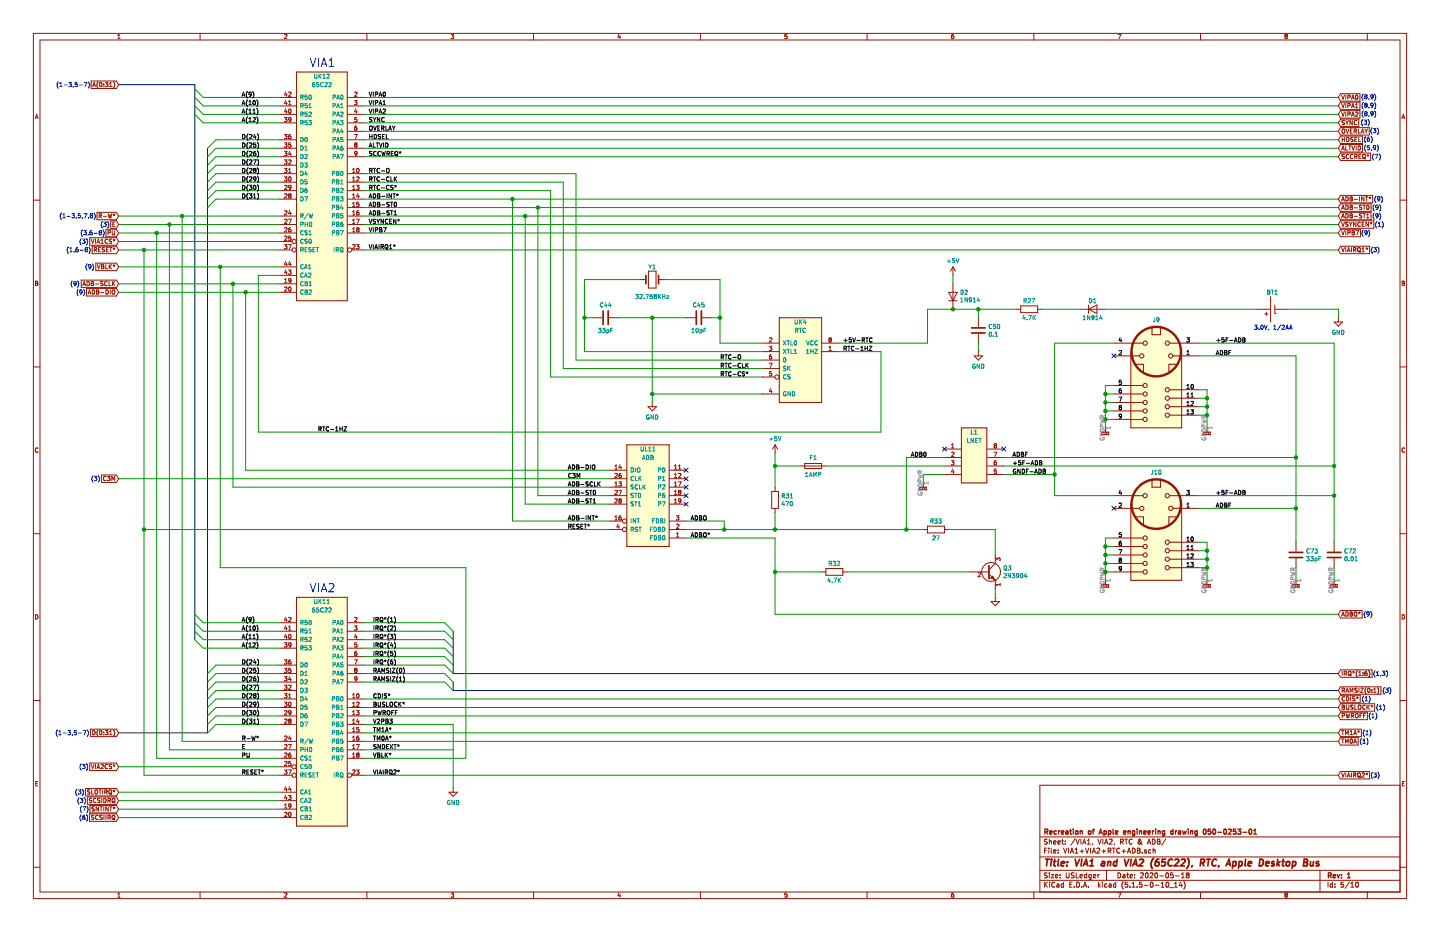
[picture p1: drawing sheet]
<svg xmlns="http://www.w3.org/2000/svg" width="432mm" height="279mm" viewBox="0 0 432 279" stroke-linecap="round" stroke-linejoin="round" font-family="sans-serif">
<path d="M0 0h431.8v279.4h-431.8z" fill-rule="evenodd" fill="#fff" stroke="#fff" stroke-width=".3"/>
<g fill="none" stroke="#981200" stroke-width=".3">
<path d="M10 10h411.8v259.4h-411.8zM12 12h407.8v255.4h-407.8zM35.3 11.6h.7M35.3 10.6l.4-.3v1.3M60 10v2M85.3 10.4l.5-.1 .2 .3-.8 1h.8M110 10v2M135.3 10.3h.7l-.4 .5 .4 .1v.6h-.7M160 10v2M185.6 10.2l-.3 1h.8M185.9 10.7v.9M210 10v2"/>
<path d="M236 10.3h-.6l-.1 .6 .6-.1 .1 .7h-.7M260 10v2M285.3 11l.2-.2 .5 .2-.1 .5h-.5M285.4 11.5h.1M285.9 10.3l-.5 .3v.9M310 10v2M335.3 10.3h.8l-.5 1.3M360 10v2M385.4 11.5h.1M385.5 10.8l-.2-.2 .2-.3 .5 .1-.2 .4M385.5 10.8h.3M385.5 10.8l-.2 .3 .1 .4"/>
<path d="M385.8 10.8l.2 .3v.4h-.6M410 10v2M10.6 35.6l.4-1.3 .4 1.3M10.7 35.2h.6M83.8 29.2h5M83.8 31.7h5M83.8 36.8h5M83.8 34.3h5M85.3 35.2h.8l-.5 .5 .4 .1v.6h-.7M85.6 32.6l-.3 .9h.8M85.6 30.1l-.3 .9h.8M85.6 27.6l-.3 .8h.8"/>
<path d="M85.9 28v.9M85.9 30.6v.8M85.9 33.1v.9M86.5 27.7l.5-.1 .3 .4-.8 .9h.8M86.5 31.4h.8M86.5 30.5l.4-.4v1.3M86.7 32.8l.1-.1a.62 .62 0 0 1 .5 .7 .62 .62 0 0 1-.6 .5l-.2-.4zM87.3 35.8l-.6 .2-.1-.6 .4-.2 .3 .3-.1 .7-.5 .3M88.9 21.6h15.2v68.6h-15.2zM104.2 29.2h5M104.2 31.7h5M104.2 36.8h5"/>
<path d="M104.2 34.3h5M104.2 39.4h5M106.3 30.1h.8l-.5 .5 .4 .2 .1 .4-.3 .2-.5-.1M106.3 27.7l.5-.1 .3 .4-.8 .9h.8M106.6 32.6l-.3 .9h.8M106.9 33.1v.9M106.9 37.8h-.2a.79 .79 0 0 0-.1 1.2h.3l.2-.5-.3-.2-.5 .2M107 35.2h-.6l-.1 .6 .5-.1 .3 .6-.3 .2-.5-.1M420.4 35.6l.4-1.3 .4 1.3M420.5 35.2h.6M10 60h2M83.8 52.1h5"/>
<path d="M83.8 54.6h5M83.8 57.1h5M83.8 59.7h5M83.8 49.5h5M83.8 47h5M83.8 44.4h5M83.8 41.9h5M85.3 40.3h.8l-.5 .5 .4 .1v.6h-.7M85.3 42.8h.8l-.5 .5 .4 .2v.5h-.7M85.3 45.4h.8l-.5 .5 .4 .1v.5h-.7M85.3 47.9h.8l-.5 .5 .4 .1v.6h-.7M85.3 50.5h.8l-.5 .5 .4 .1v.5h-.7"/>
<path d="M85.3 53h.8l-.5 .5 .4 .1v.6h-.7M85.3 55.7l.5-.2 .3 .4-.8 .9h.8M85.3 58.2l.5-.1 .3 .3-.8 1h.8M86.5 51.7h.8M86.5 48.1l.5-.2 .3 .4-.8 .9h.8M86.5 50.8l.4-.3v1.2M86.7 53.1l.1-.1a.62 .62 0 0 1 .5 .7 .62 .62 0 0 1-.6 .5l-.2-.4zM86.8 58.6l-.3 .3 .3 .5 .5-.3-.3-.5M86.8 58.6h.2M86.8 45.3l-.3 .9h.8M87.1 40.3l-.4 .1-.2 .5 .1 .6h.5v-.6l-.3-.1-.3 .2M87.1 45.8v.9"/>
<path d="M87.1 58.6h-.1M87.2 42.8h-.6l-.1 .7 .5-.2 .3 .6-.3 .2-.5-.1M87.2 58.5v-.3l-.4-.1-.3 .2 .3 .3M87.2 58.5l-.1 .1M87.3 56.1l-.6 .2-.1-.6 .4-.2 .3 .3-.1 .7-.5 .3M104.2 52.1h5M104.2 54.6h5M104.2 57.1h5M104.2 59.7h5M104.2 47h5M104.2 44.4h5M104.2 41.9h5"/>
<path d="M105.7 51.7h.8M105.7 50.8l.4-.3v1.2M105.7 53.4l.4-.4v1.3M105.7 55.9l.4-.4v1.3M105.7 58.4l.4-.3v1.3M105.7 54.3h.8M105.7 56.8h.8M105.7 59.4h.8M106.3 40.3h.8l-.5 1.3M106.6 43.4l-.3-.2 .3-.4 .5 .3-.3 .3M106.6 43.4l-.3 .2 .3 .5 .5-.2-.3-.5M106.6 43.4h.2"/>
<path d="M106.9 55.5h.8l-.5 .5 .4 .2 .1 .4-.3 .2-.5-.1M106.9 53.1l.5-.1 .3 .4-.8 .9h.8M107.1 50.6l.1-.1a.62 .62 0 0 1 .5 .6 .62 .62 0 0 1-.6 .6l-.2-.4zM107.1 45.9l-.6 .2-.1-.6 .4-.1 .3 .2-.2 .9-.4 .2M107.2 58l-.3 .9h.8M107.5 58.5v.9M419.8 60h2M83.8 64.8h5M83.8 67.3h5M83.8 69.8h5M83.8 74.9h3.8M83.8 72.4h3.8"/>
<path d="M85.3 73.3h.8l-.5 .5 .4 .1v.6h-.7M85.3 63.3l.5-.1 .3 .3-.8 .9h.8M85.3 65.8l.5-.1 .3 .4-.8 .9h.8M85.3 68.4l.5-.2 .3 .4-.8 .9h.8M85.3 70.9l.5-.1 .3 .3-.8 1h.8M85.6 78.4l-.3 .8h.8M85.9 78.8v.9M86.5 65.7h.8l-.5 1.3M86.5 73.3h.8l-.5 1.3M86.8 63.1l-.3 .9h.8M86.8 78.4l-.3 .8h.8M87.1 68.2l-.4 .2-.2 .4 .1 .6 .5 .1v-.7l-.3-.1-.3 .3"/>
<path d="M87.1 63.6v.8M87.1 78.8v.9M87.1 71.3l.1 .1M87.2 71.4l-.1 .6-.6-.1M87.2 70.8h-.6l-.1 .6 .6-.1M104.2 62.2h5M104.2 64.8h5M104.2 67.3h5M104.2 69.8h5M105.5 74.9h3.7M105.7 61l.4-.4v1.3M105.7 63.5l.4-.3v1.2"/>
<path d="M105.7 66.1l.4-.4v1.3M105.7 68.6l.4-.4v1.3M105.7 61.9h.8M105.7 64.4h.8M105.7 67h.8M105.7 69.5h.8M105.7 73.5l.5-.2 .3 .4-.8 .9h.8M106.9 65.7h.8l-.5 1.3M106.9 73.3h.8l-.5 .5 .3 .1M106.9 68.5v.1M106.9 68.6l.3 .2M106.9 68.5l.3-.3 .5 .3"/>
<path d="M107.2 68.8l-.3 .2 .3 .5 .5-.2-.1-.4M107.2 68.8h.2M107.4 68.8l.1 .1M107.5 63.2l-.4 .1-.2 .4 .1 .6 .5 .1v-.7h-.3l-.3 .2M107.5 68.9h.1M107.5 73.9h.1M107.6 60.6h-.6l-.1 .6 .5-.1 .3 .6-.3 .2-.5-.1M107.6 73.9l-.1 .6h-.6M107.7 68.5v.1M107.7 68.6l-.3 .2M10.6 84.3l.7 .2-.2 .4 .3 .2-.2 .5h-.6zM10.6 84.9h.5"/>
<path d="M83.8 85.1h5M83.8 87.6h5M83.8 82.5h5M83.8 80h5M85.3 86.2l.5-.2 .3 .4-.8 .9h.8M85.3 84.8h.8M85.3 83.8l.4-.3v1.3M85.6 80.9l-.3 .9h.8M85.9 81.4v.8M86.5 80.9h.8l-.5 .5 .4 .2 .1 .4-.3 .2-.5-.1M86.7 86.2l.1-.2a.62 .62 0 0 1 .5 .7 .62 .62 0 0 1-.6 .5l-.2-.4zM87.1 83.6h-.5l-.1 .4 .3 .3 .5-.3"/>
<path d="M87.1 83.6h.1M87.2 83.6v.9l-.5 .3M177.8 95.2h2.8M182.6 95.2h2.8M191.8 83.8h1.9M194.4 81.3h2.3v5.1h-2.3zM197.5 83.8h1.9M205.7 95.2h2.8M210.6 95.2h2.8M285.7 80l-.7 1.3M285.7 80v2.5M285.7 80l.8 1.3"/>
<path d="M293.4 95.2v2.8M304.8 92.7h1.3M306.1 91.7h5v2h-5zM311.1 92.7h1.3M323.8 92.7h7.7M326.4 91.4v2.6M326.4 92.7l2.5-1.3v2.6zM345.4 97.8v2.5h2.6v-2.5M420.4 84.3l.7 .2-.2 .4 .3 .2-.2 .5h-.6zM420.4 84.9h.5M10 110h2M293.4 100.1v2.8"/>
<path d="M334 118.1h8.7M334 115.6h8.7M334 106.7h7.7M334 102.9h8.7M339.1 105.4v22.9h15.2v-22.9M340.4 109.2h2.5v2.6M350.7 102.9h8.7M350.7 119.4h8.7M350.7 116.8h8.7M351.7 106.7h7.7M353.1 109.2h-2.6v2.6M419.8 110h2"/>
<path d="M11.4 134.4a.58 .58 0 0 0-.8 .5 .58 .58 0 0 0 .8 .6M184.4 139.7l.4-.3v1.2M185.9 139.3l-.3 .9h.8M186.2 139.8v.8M188 133.3h12.7v30.5h-12.7zM202.2 139.7l.4-.3v1.2M203.5 139.7l.3-.3v1.2M232.4 133.3l-.8 1.3M232.4 133.3v2.6M232.4 133.3l.8 1.3M240 139.7h7.6M241.3 138.9h5.1v1.6h-5.1z"/>
<path d="M283.2 134.6h5M283.2 137.2h5M283.2 139.7h5M285.3 138.1h.8l-.5 .5 .4 .1 .1 .4-.3 .3-.5-.2M285.3 134.3h.8M285.3 133.4l.4-.4v1.3M285.3 135.7l.5-.1 .3 .3-.8 .9h.8M288.3 128.3h7.6v16.5h-7.6zM296 134.6h5M296 137.2h5M296 139.7h5M298 135.6h.9l-.6 1.2"/>
<path d="M298.1 133.3h.1M298.1 133.3l.2 .3M298.1 133.3l.2-.3 .5 .3M298.3 133.6l-.2 .2 .2 .5 .5-.2v-.4M298.3 133.6h.3M298.6 133.6h.1M298.7 138.1h-.2a.79 .79 0 0 0-.2 1.3l.5-.3v-.4M298.7 138.7l-.4-.1-.2 .2M298.7 138.7h.1M298.7 133.6l.1 .1M298.8 133.3h.1M298.8 133.3l-.2 .3"/>
<path d="M334 125.7h8.7M334 123.2h8.7M334 120.6h8.7M350.7 124.5h8.7M350.7 121.9h8.7M421.2 134.4a.58 .58 0 0 0-.8 .5 .58 .58 0 0 0 .8 .6M10 160h2M182.9 141h5M182.9 143.5h5M182.9 146h5M182.9 156.2h3.7M182.9 148.6h5"/>
<path d="M182.9 151.1h5M182.9 158.7h3.7M184.4 144.8l.4-.4v1.3M184.4 140.6h.7M184.4 142l.5-.1 .2 .4-.8 .9h.8M184.4 145.7h.7M184.4 155l.4-.4v1.3M184.4 155.9h.7M184.4 147.1l.5-.1 .2 .3-.8 1h.8M184.4 149.7l.5-.2 .2 .4-.8 .9h.8M185.3 157.1l-.3 .9h.8M185.5 144.4h.8l-.4 .5 .4 .2v.4l-.2 .2-.6-.1"/>
<path d="M185.5 147h.9l-.5 1.3M185.6 157.6v.8M185.9 150.1l-.3-.3 .3-.3 .4 .3-.2 .3M185.9 150.1l-.3 .2 .3 .5 .4-.2-.2-.5M185.9 150.1h.2M186.2 141.9l-.4 .1-.2 .5v.6h.6v-.6l-.3-.1-.3 .2M186.2 154.6l-.4 .1-.2 .5v.6h.6v-.6l-.3-.1-.3 .2M200.7 141h5M200.7 143.5h5M200.7 146h5M200.7 156.2h5M200.7 148.6h5"/>
<path d="M200.7 151.1h5M200.7 158.7h5M202.2 140.6h.8M202.2 142.3l.4-.4v1.3M202.2 144.8l.4-.4v1.3M202.2 147.3l.4-.3v1.3M202.2 149.9l.4-.4v1.3M202.2 143.2h.8M202.2 145.7h.8M202.2 148.3h.8M202.2 150.8h.8M202.8 154.6h.8l-.5 .5 .4 .1 .1 .5-.3 .2-.5-.1"/>
<path d="M202.8 157.3l.5-.2 .3 .4-.8 .9h.8M203.4 144.4h.8l-.5 1.3M203.5 140.6h.7M203.5 142l.4-.1 .3 .4-.8 .9h.8M203.7 147.5l-.2-.2 .2-.3 .5 .2-.3 .3M203.7 147.5l-.2 .3 .2 .5 .5-.3-.3-.5M203.7 147.5h.2M204.2 150.1l-.6 .2-.1-.6 .4-.2 .3 .3-.1 .7-.5 .3M231.4 147.3h2v5.1h-2zM232.4 146v1.3M232.4 152.4v1.3M275.6 146.8h.1"/>
<path d="M275.8 146h.1M275.8 146h2.1l-.3 .8M275.8 146l-.2 .8M276.1 146.8h.1M276.4 146l-.3 .8M276.6 146.8h.1M276.9 158.7h1.2M276.9 144.8v1.2l-.3 .8M277.1 146.8h.1M277.4 146l-.3 .8M277.6 146.8h.1M278.1 157.7h5.1v2.1h-5.1z"/>
<path d="M283.2 158.7h1.3M283.2 142.2h5M285.6 140.6l-.3 .9h.8M285.9 141.1v.8M296 142.2h5M298.7 141.2h.1M298.8 140.6h-.6l-.1 .6h.6M298.8 141.2l-.1 .7-.6-.1M334 148.6h8.7M334 152.4h7.7M339.1 151.1v22.9h15.2v-22.9M340.4 154.9h2.5v2.6"/>
<path d="M345.4 143.5v2.5h2.6v-2.5M350.7 148.6h8.7M351.7 152.4h7.7M353.1 154.9h-2.6v2.6M419.8 160h2M88.9 179.1h15.2v68.5h-15.2zM200.7 161.3h5M202.8 161h.8M202.8 160l.4-.3v1.3M246.4 171.4h1.2M247.6 170.4h5.1v2.1h-5.1zM252.7 171.4h1.3"/>
<path d="M296.5 172.1l1.9 1.9M298.4 174h.1M298.4 179.1v1.2M298.4 168.9l-1.9 1.9M334 163.8h8.7M334 161.3h8.7M334 171.4h8.7M334 168.9h8.7M334 166.4h8.7M350.7 170.2h8.7M350.7 167.6h8.7M350.7 165.1h8.7"/>
<path d="M350.7 162.6h8.7M10.6 184.3a.65 .65 0 0 1 .8 .6 .65 .65 0 0 1-.8 .7zM83.8 186.7h5M83.8 189.2h5M83.8 199.4h5M83.8 194.3h5M83.8 191.8h5M85.3 192.7h.8l-.5 .5 .4 .1v.6h-.7M85.3 197.8h.8l-.5 .5 .4 .1v.5h-.7M85.6 190.1l-.3 .9h.8M85.6 187.6l-.3 .9h.8M85.6 185l-.3 .9h.8"/>
<path d="M85.9 185.5v.9M85.9 188.1v.8M85.9 190.6v.8M86.5 185.2l.5-.1 .3 .3-.8 1h.8M86.5 188l.4-.4v1.3M86.5 188.9h.8M86.7 190.3l.1-.1a.62 .62 0 0 1 .5 .6 .62 .62 0 0 1-.6 .6l-.2-.4zM87.1 197.8l-.4 .1-.2 .4 .1 .6 .5 .1v-.7h-.3l-.3 .2M87.1 192.8h-.5l-.1 .5 .3 .2 .5-.2M87.1 192.8h.1M87.2 192.8v.9l-.5 .3M104.2 186.7h5"/>
<path d="M104.2 189.2h5M104.2 199.4h5M104.2 194.3h5M104.2 191.8h5M104.2 196.8h5M106.3 187.6h.8l-.5 .5 .4 .1 .1 .5-.3 .2-.5-.1M106.3 197.8h.8l-.5 1.3M106.3 185.2l.5-.1 .3 .3-.8 1h.8M106.6 190.1l-.3 .9h.8M106.9 190.6v.8M106.9 195.2h-.2a.79 .79 0 0 0-.1 1.3h.3l.2-.5-.3-.3-.5 .3M107 192.7h-.6l-.1 .6 .5-.1 .3 .6-.3 .2-.5-.1"/>
<path d="M297.2 180.3h2.5l-1.3 1.3zM420.4 184.3a.65 .65 0 0 1 .8 .6 .65 .65 0 0 1-.8 .7zM10 210h2M83.8 209.5h5M83.8 212.1h5M83.8 214.6h5M83.8 217.2h5M83.8 207h5M83.8 204.5h5M83.8 201.9h5M85.3 200.3h.8l-.5 .5 .4 .1v.6h-.7M85.3 202.9h.8l-.5 .5 .4 .1v.5h-.7"/>
<path d="M85.3 205.4h.8l-.5 .5 .4 .1v.6h-.7M85.3 207.9h.8l-.5 .5 .4 .2v.5h-.7M85.3 210.5h.8l-.5 .5 .4 .1v.5h-.7M85.3 213.2l.5-.2 .3 .4-.8 .9h.8M85.3 215.7l.5-.1 .3 .3-.8 .9h.8M86.5 205.5l.5-.1 .3 .4-.8 .9h.8M86.5 208.3l.4-.4v1.3M86.5 209.2h.8M86.7 210.6l.1-.1a.62 .62 0 0 1 .5 .7 .62 .62 0 0 1-.6 .5l-.2-.4zM86.8 216.1l-.3 .3 .3 .4 .5-.2-.1-.4M86.8 216.1h.2M86.8 202.8l-.3 .9h.8"/>
<path d="M87 216.1l.1 .1M87.1 213.1l-.5 .1-.1 .4 .3 .2 .5-.2M87.1 215.6l-.5 .1 .2 .4M87.1 203.3v.8M87.1 215.6l.1 .1M87.1 216.2h.1M87.1 213.1l.1 .1M87.1 200.9h.1M87.2 200.9l-.1 .6h-.6M87.2 213.2v.8l-.5 .3M87.2 215.7l-.2 .4M87.2 200.3h-.6l-.1 .6h.6"/>
<path d="M104.2 209.5h5M104.2 212.1h5M104.2 214.6h5M104.2 217.2h5M104.2 219.7h5M104.2 204.5h5M104.2 201.9h5M105.7 208.3l.4-.4v1.3M105.7 210.8l.4-.3v1.3M105.7 213.4l.4-.4v1.3M105.7 215.9l.4-.3v1.2M105.7 218.5l.4-.4v1.3"/>
<path d="M105.7 209.2h.8M105.7 211.8h.8M105.7 214.3h.8M105.7 216.8h.8M105.7 219.4h.8M106.3 200.6h.1M106.3 200.6l.3-.3 .5 .3M106.3 200.6l.3 .3M106.6 200.9l-.3 .2 .3 .5 .5-.2-.3-.5M106.6 200.9h.2M106.9 213h.8l-.5 .5 .4 .1 .1 .5-.3 .2-.5-.1M106.9 210.6l.5-.1 .3 .3-.8 1h.8"/>
<path d="M107.1 208.1l.1-.2a.62 .62 0 0 1 .5 .7 .62 .62 0 0 1-.6 .6l-.2-.5zM107.1 200.6h.1M107.1 203.4l-.6 .2-.1-.6 .4-.1 .3 .2-.2 .9-.4 .1M107.1 200.6l-.3 .3M107.2 215.5l-.3 .9h.8M107.5 216v.8M107.6 218.1h-.6l-.1 .6 .5-.1 .3 .6-.3 .2-.5-.1M419.8 210h2M10.7 234.9h.5M11.3 234.3h-.6v1.3h.6M83.8 222.2h5M83.8 224.8h5"/>
<path d="M83.8 227.3h5M83.8 232.4h3.8M83.8 229.9h3.8M83.8 237.5h5M85.3 230.8h.8l-.5 .5 .4 .1v.6h-.7M85.3 220.8l.5-.2 .3 .4-.8 .9h.8M85.3 223.3l.5-.1 .3 .3-.8 1h.8M85.3 225.9l.5-.2 .3 .4-.8 .9h.8M85.3 228.4l.5-.1 .3 .3-.8 .9h.8M85.6 238.4l-.3 .9h.8M85.6 235.8l-.3 .9h.8M85.9 236.3v.9"/>
<path d="M85.9 238.9v.8M86.5 238.4h.8l-.5 .5 .4 .1 .1 .5-.3 .2-.5-.1M86.5 223.2h.8l-.5 1.3M86.5 230.8h.8l-.5 1.3M86.8 220.6l-.3 .9h.8M86.8 235.8l-.3 .9h.8M87.1 225.7l-.5 .3v.9h.5l.1-.6M87.1 221.1v.8M87.1 236.3v.9M87.1 226.3h.1M87.1 226.3l-.3-.1-.3 .3M87.2 228.3h-.6l-.1 .6 .5-.1 .3 .5-.3 .2-.5-.1"/>
<path d="M104.2 222.2h5M104.2 224.8h5M104.2 227.3h5M105.5 232.4h3.7M105.7 221l.4-.4v1.3M105.7 223.5l.4-.3v1.3M105.7 226.1l.4-.4v1.3M105.7 230.9l.5-.1 .3 .4-.8 .9h.8M105.7 221.9h.8M105.7 224.5h.8M105.7 227h.8M106.9 230.8h.8l-.5 .5 .4 .1 .1 .5-.3 .2-.5-.1"/>
<path d="M106.9 223.2h.8l-.5 1.3M106.9 226h.1M106.9 226l.3 .3M106.9 226l.3-.3 .5 .3M107.2 226.3l-.3 .2 .3 .5 .5-.2-.3-.5M107.2 226.3h.2M107.5 220.6l-.5 .4 .1 .9h.4l.1-.6M107.5 221.2l.1 .1M107.5 221.2l-.3-.1-.3 .3M107.7 226h.1M107.7 226l-.3 .3M134.6 237.5h2.6l-1.3 1.3z"/>
<path d="M135.9 236.2v1.3M419.8 235.4h-108v32M420.5 234.9h.5M421.1 234.3h-.6v1.3h.6M10 260h2M83.8 242.6h5M83.8 245.1h5M83.8 240h5M85.3 243.6l.5-.1 .3 .4-.8 .9h.8M85.3 241.3l.4-.3v1.2M85.3 242.2h.8M86.7 243.6l.1-.1a.62 .62 0 0 1 .5 .7 .62 .62 0 0 1-.6 .5l-.2-.4z"/>
<path d="M87.3 241.5l-.6 .2-.1-.6 .4-.1 .3 .2-.1 .7-.5 .3M311.8 256.9h108M311.8 250.9h108M313.2 255h.5M313.9 254.3h-.7v1.5M314 251.6h-.7l-.1 .5a.63 .63 0 0 1 .7 .8l-.7 .1M314.5 254.3v.1M314.5 254.8v1M314.7 251.6v1.5M314.7 252.2l.5-.1 .1 1M315.2 254.3v1.2l.2 .3M315.9 255.3l.7-.2v-.3h-.4l-.3 .2 .1 .7h.6"/>
<path d="M315.9 252.6l.7-.2v-.3h-.4l-.3 .2 .1 .7h.6M317.2 252.6l.7-.2v-.3h-.5l-.2 .2 .1 .7h.6M317.3 255.6v.2M317.3 254.8v.2M318.4 252.1h.5M318.6 251.6v1.3l.3 .2M318.9 254.3l.5 1.5 .5-1.5M319.4 252.9v.2M319.4 252.1v.2M320.4 254.3v1.5M320.9 255.8l.5-1.5 .5 1.5M321.1 255.3h.7"/>
<path d="M322.4 255.8h.8M322.4 254.7l.4-.4v1.5M322.4 251.5l-1.3 1.9M322.6 251.6l.5 1.5 .5-1.5M323.8 255.2h1.2M324.1 251.6v1.5M324.4 254.6v1.2M324.6 253.1l.5-1.5 .5 1.5M324.8 252.6h.7M325.5 254.3l.5 1.5 .5-1.5M326.1 252l.4-.4v1.5M326.1 253.1h.8"/>
<path d="M327 254.3v1.5M327.5 255.8l.5-1.5 .5 1.5M327.6 255.3h.7M327.6 253l-.1 .3M328.9 254.4l.6-.1 .3 .4-.9 1.1h.9M329.2 251.6l.5 1.5 .5-1.5M330.4 255.2h1.2M330.7 251.6v1.5M331 254.6v1.2M331.2 253.1l.5-1.5 .5 1.5M331.3 252.6h.8M332.3 255h.7l.1-.6-.8-.1v1.5"/>
<path d="M332.6 255l.5 .8M332.6 251.7l.6-.1 .3 .4-.9 1.1h.9M333.6 254.3h.8M334 254.3v1.5M334.2 253l-.1 .3M335.8 254.4a.66 .66 0 0 0-1 .6 .66 .66 0 0 0 1 .6M336 252.3h.7l.1-.6-.8-.1v1.5M336.3 252.3l.6 .8M336.4 255.2h1.2M337 254.6v1.2M337.3 251.6h.8M337.7 251.6v1.5"/>
<path d="M338 255.8l.6-1.5 .5 1.5M338.2 255.3h.7M339.5 251.7a.66 .66 0 0 0-1 .6 .66 .66 0 0 0 1 .6M339.5 254.3a.76 .76 0 0 1 .9 .7 .76 .76 0 0 1-.9 .8zM341 255h.6M341 254.3h.6l.2 .2-.2 .5 .3 .5-.3 .3h-.6zM342 251.8l-.3-.2-.2 .3 .9 1.2M342 251.8l-.6 .5a.41 .41 0 0 0 0 .7 .41 .41 0 0 0 .6-.1l.3-.6M342 251.8h.1M342.4 253.1h.1M342.5 255.6v.2M343.8 254.8h-.4l-.2 .2 .1 .2 .5 .1v.4h-.6"/>
<path d="M344 253.1l.6-1.5 .5 1.5M344.2 252.6h.7M345.1 254.8h-.4l-.3 .2 .1 .6 .6 .1M345.5 251.6a.76 .76 0 0 1 .9 .7 .76 .76 0 0 1-.9 .8zM345.8 254.3v1.5M345.8 254.9l.5-.1 .1 1M347 251.6h.5l.3 .2-.3 .5 .4 .5-.3 .3h-.6zM347 252.3h.5M349.6 251.5l-1.3 1.9M419.8 260h2M35.3 268l.4-.3v1.3M35.3 269h.7"/>
<path d="M60 267.4v2M85.3 267.8l.5-.1 .2 .3-.8 1h.8M110 267.4v2M135.3 267.7h.7l-.4 .5 .4 .1v.6h-.7M160 267.4v2M185.6 267.6l-.3 1h.8M185.9 268.1v.9M210 267.4v2M236 267.7h-.6l-.1 .6 .6-.1 .1 .7h-.7M260 267.4v2M285.9 267.7l-.5 .3-.1 .7 .2 .3 .5-.1-.1-.7h-.4l-.2 .2M310 267.4v2"/>
<path d="M311.8 263.9h108M311.8 260.9h108M313.2 264.5v1.5M313.4 265.1l.7 .9M314 261.7h-.7l-.1 .6a.63 .63 0 0 1 .7 .7l-.7 .1M314.1 264.5l-.9 .8M314.7 261.7v.1M314.7 262.2v1M314.7 264.5v.1M314.7 265v1M315.2 262.2h.8l-.8 1h.8M316.3 264.6a.66 .66 0 0 0-.9 .6 .66 .66 0 0 0 .9 .6"/>
<path d="M316.5 262.7l.7-.2-.1-.2-.4-.1-.2 .2 .1 .7h.5M316.9 265h.6l.1 1M317.6 265.3l-.7 .3 .2 .4 .5-.1M317.9 262.3v.1M317.9 263v.2M318.9 265h-.4l-.3 .3 .1 .5 .6 .1M318.9 264.5v1.5M319.7 261.7v1.2l.3 .3 .6-.3v-1.2M320.8 265.2h.5M321.5 264.5h-.7v1.5h.7M322.1 261.7l-.8 .1a.64 .64 0 0 0 .7 .8l-.1 .5h-.7M322.1 265.8v.2"/>
<path d="M322.7 261.7v1.5h.7M322.9 264.5a.76 .76 0 0 1 .8 .7 .76 .76 0 0 1-.8 .8zM323.8 262.7l.8-.2-.1-.2-.4-.1-.3 .2 .1 .7h.6M324.4 265.8v.2M324.9 266l.4-1.5 .6 1.5M325 265.5h.7M325.9 262.3l-.5-.1-.3 .3 .2 .6h.6M325.9 261.7v1.5M326.4 265.8v.2M327.2 262.3l-.4-.1-.3 .3 .1 .5 .6 .1M327.2 262.2v1.2l-.3 .3-.3-.1M327.9 262.7l.7-.2-.1-.2-.4-.1-.2 .2v.7h.6"/>
<path d="M329.2 262.2v1M329.4 264.5v1.5M329.5 265.4l.4 .6M329.6 262.2l-.4 .3M329.9 265l-.5 .5M330.6 264.5v.1M330.6 265v1M331.8 260.9v3M331.9 265h-.4l-.3 .3 .1 .5 .6 .1M332.6 265h.5l.1 1M333.2 265.3l-.7 .3 .2 .4 .5-.1M334.6 265h-.5l-.2 .3v.5l.7 .1"/>
<path d="M334.6 264.5v1.5M335.2 261.7a.75 .75 0 0 1 .9 .7 .75 .75 0 0 1-.9 .8zM335.3 267.7h.8l-.5 1.3M336.7 262.3h.6l.1 .9M336.9 264.3a1.71 1.71 0 0 0 0 2.2M337.4 262.5l-.7 .3 .2 .4 .5-.1M337.9 262.2h.5M338.1 261.7v1.3l.3 .2M338.1 264.5h-.7l-.1 .7 .7-.1 .1 .7h-.8M338.8 265.8v.2M338.9 262.7l.7-.2-.1-.2-.4-.1-.2 .2v.7h.6M339.5 266h.8"/>
<path d="M339.5 264.9l.4-.4v1.5M340.2 263v.2M340.2 262.3v.1M341 265.8v.2M342 261.8l.6-.1 .2 .4-.9 1.1h.9M342.4 264.5h-.7l-.1 .7 .7-.1 .1 .7h-.8M343.1 265.4h1.2M343.6 261.8l.2-.1a.73 .73 0 0 1 .5 .7 .73 .73 0 0 1-.7 .7l-.2-.5zM344.9 261.8l.5-.1 .3 .4-.9 1.1h.9M345.1 264.5h.2a.72 .72 0 0 1 .5 .7 .72 .72 0 0 1-.7 .7l-.2-.5zM346.4 265.4h1.1M346.5 261.7h.1a.72 .72 0 0 1 .6 .7 .72 .72 0 0 1-.7 .7l-.2-.5z"/>
<path d="M347.8 262.6h1.1M348.2 266h.8M348.2 264.9l.4-.4v1.5M349.7 261.8l.2-.1a.72 .72 0 0 1 .6 .7 .72 .72 0 0 1-.7 .7l-.2-.5zM349.8 264.5h.2a.72 .72 0 0 1 .5 .7 .72 .72 0 0 1-.7 .7l-.2-.5zM350.7 266.1h1.2M351.8 261.7h-.7l-.1 .7 .7-.1 .1 .7h-.8M352.2 266h.8M352.2 264.9l.4-.4v1.5M352.5 262.6h1.1M354 264.4l-.4 1.1h.9M354.3 263.2h.8"/>
<path d="M354.3 262.1l.4-.4v1.5M354.3 265v1M355 264.3a1.71 1.71 0 0 1 0 2.2M356 262.3l-.3-.3 .3-.3 .6 .3-.3 .3M356 262.3l-.3 .3 .3 .6 .6-.3-.3-.6M356 262.3h.3M360 267.4v2M385.4 267.8v.3M385.4 268.1v.1M385.4 267.7l.6 .1-.2 .4M385.4 268.2h.1M385.4 267.7v.1"/>
<path d="M385.5 268.2l-.2 .3 .2 .5 .5-.3-.2-.5M385.5 268.2h.3M395.8 260.9v6.5M398.2 264.5v1.5M398.9 265.1v.7l.7 .1M399 265h.6M399 265l-.1 .1M399.6 264.5v1.5M400.3 265.8v.2M400.3 265v.2M402.8 264.5h-.7v.7l.7-.1v.7h-.7M404.6 264.4l-1.2 1.9"/>
<path d="M405.1 266h.8M405.1 264.9l.4-.4v1.5M406.6 264.6l.3-.1a.73 .73 0 0 1 .5 .7 .73 .73 0 0 1-.7 .7l-.2-.5zM410 267.4v2"/>
<circle cx="88.2" cy="74.9" r=".64"/>
<circle cx="88.2" cy="72.4" r=".64"/>
<circle cx="104.9" cy="74.9" r=".64"/>
<circle cx="342.4" cy="106.7" r=".64"/>
<circle cx="343.4" cy="118.1" r=".64"/>
<circle cx="343.4" cy="115.6" r=".64"/>
<circle cx="343.4" cy="102.9" r=".64"/>
<circle cx="350" cy="119.4" r=".64"/>
<circle cx="350" cy="116.8" r=".64"/>
<circle cx="350" cy="102.9" r=".64"/>
<circle cx="351.1" cy="106.7" r=".64"/>
<circle cx="343.4" cy="120.7" r=".64"/>
<circle cx="343.4" cy="125.7" r=".64"/>
<circle cx="343.4" cy="123.2" r=".64"/>
<circle cx="350" cy="124.5" r=".64"/>
<circle cx="350" cy="121.9" r=".64"/>
<circle cx="187.2" cy="156.2" r=".64"/>
<circle cx="187.2" cy="158.8" r=".64"/>
<circle cx="342.4" cy="152.4" r=".64"/>
<circle cx="343.4" cy="148.6" r=".64"/>
<circle cx="350" cy="148.6" r=".64"/>
<circle cx="351.1" cy="152.4" r=".64"/>
<circle cx="297.2" cy="171.5" r="2.82"/>
<circle cx="343.4" cy="166.4" r=".64"/>
<circle cx="343.4" cy="161.3" r=".64"/>
<circle cx="343.4" cy="171.5" r=".64"/>
<circle cx="343.4" cy="168.9" r=".64"/>
<circle cx="343.4" cy="163.8" r=".64"/>
<circle cx="350" cy="167.6" r=".64"/>
<circle cx="350" cy="165.1" r=".64"/>
<circle cx="350" cy="162.6" r=".64"/>
<circle cx="350" cy="170.2" r=".64"/>
<circle cx="88.2" cy="232.4" r=".64"/>
<circle cx="88.2" cy="229.9" r=".64"/>
<circle cx="104.9" cy="232.4" r=".64"/>
</g>
<g fill="none" stroke="#981200" stroke-width=".38">
<path d="M313.3 249.4l.7-.1 .1-.6-.8-.1v1.5M313.7 249.4l.5 .7M314.8 249.6l.7-.2-.1-.3h-.4l-.2 .2v.7h.6M316.8 249.1h-.5l-.2 .3v.5l.7 .1M317.4 249.1v1M317.8 249.1l-.4 .3M318.3 249.6l.7-.2-.1-.3h-.4l-.2 .2v.7h.6M319.6 249.1h.6l.1 1M320.3 249.4l-.7 .3 .2 .4 .5-.1M320.8 249.1h.5M321 248.6v1.3l.3 .2M321.8 248.6v.1"/>
<path d="M321.8 249.1v1M322.6 249.2h.6v.7h-.6zM323.9 249.2l.6-.1v1M323.9 249.1v1M326.4 249.2h.7v.7h-.7zM327.5 249.1h.6M328.1 248.6l-.3 .2v1.3M329.5 250.1l.5-1.5 .5 1.5M329.7 249.6h.7M331 249.1h.6M331 249.1v1.5M331.6 249.1l.1 .1"/>
<path d="M331.7 249.2v.7l-.7 .1M332.4 249.1h.4l.3 .3-.1 .5-.6 .1M332.4 249.1v1.5M333.8 248.6v1.3l.2 .2M334.5 249.6l.7-.2-.1-.3h-.4l-.2 .2v.7h.6M336.9 249.6l.7-.2-.1-.3h-.4l-.2 .2 .1 .7h.5M338.3 249.2l.5-.1 .1 1M338.3 249.1v1M340.3 249.1h-.5l-.3 .3 .1 .5 .7 .1M340.3 249.1v1.2l-.3 .3-.4-.1M341 248.6v.1M341 249.1v1"/>
<path d="M341.7 249.2l.5-.1 .1 1M341.7 249.1v1M343 249.6l.7-.2-.1-.3h-.4l-.2 .2v.7h.6M344.2 249.6l.8-.2-.1-.3h-.5l-.2 .2 .1 .7h.6M345.6 249.1v1M346 249.1l-.4 .3M346.5 248.6v.1M346.5 249.1v1M347.2 249.2l.6-.1 .1 1M347.2 249.1v1M349.2 249.1h-.4l-.3 .3 .1 .5 .6 .1M349.2 249.1v1.2l-.3 .3-.3-.1"/>
<path d="M351.1 249.2v.7l.6 .1M351.2 249.1h.5M351.2 249.1l-.1 .1M351.7 248.6v1.5M352.5 249.1v1M352.9 249.1l-.4 .3M353.4 249.1h.5l.1 1M354 249.4l-.7 .3 .2 .4 .5-.1M354.6 249.1l.3 1 .3-.7 .2 .7 .3-1M356.3 248.6v.1M356.3 249.1v1M357 249.2l.6-.1 .1 1"/>
<path d="M357 249.1v1M359 249.1h-.4l-.3 .3 .1 .5 .6 .1M359 249.1v1.3l-.6 .1M360.9 248.7l.3-.1a.73 .73 0 0 1 .5 .7 .73 .73 0 0 1-.7 .7l-.2-.5zM363 248.6h-.7l-.1 .7 .7-.1 .1 .7h-.8M363.9 248.6h.1a.72 .72 0 0 1 .6 .7 .72 .72 0 0 1-.7 .7l-.2-.5zM365.2 249.5h1.1M367.1 248.7l.2-.1a.72 .72 0 0 1 .5 .7 .72 .72 0 0 1-.6 .7l-.3-.5zM368.4 248.7l.5-.1 .3 .4-.9 1.1h.9M370.6 248.6h-.8v.7l.7-.1 .1 .7h-.8M371.1 248.6h1l-.5 .5 .4 .2v.6h-.9M372.7 249.5h1.2"/>
<path d="M374.6 248.7l.3-.1a.72 .72 0 0 1 .5 .7 .72 .72 0 0 1-.7 .7l-.2-.5zM375.9 250.1h.9M375.9 249l.5-.4v1.5M398.3 262.5l.7-.1 .1-.6-.8-.1v1.5M398.7 262.5l.5 .7M399.8 262.7l.7-.2-.1-.2-.4-.1-.2 .2v.7h.6M401 262.2l.3 1 .4-1M402.3 263v.2M402.3 262.3v.1M404 263.2h.9M404 262.1l.5-.4v1.5"/>
</g>
<g fill="none" stroke="#981200" stroke-width=".51">
<path d="M180.8 93.2v4.1M182.4 93.2v4.1M193.7 82.5v2.6M197.5 82.5v2.6M208.8 93.2v4.1M210.3 93.2v4.1M291.3 99.8h4.1M291.3 98.3h4.1M296.5 169.5v3.9M313.5 257.6h1.2M314.1 257.6l-.3 2M315.2 258.3l-.1 1.3"/>
<path d="M315.3 257.6v.2M315.9 258.3h.8M316.3 257.6l-.2 1.7 .4 .3M317.4 257.6l-.2 1.7 .2 .3M318.2 258.9l1-.2v-.4h-.6l-.3 .2-.1 1h.8M320 259.4l-.1 .2M320.1 258.3v.2M322.4 257.6l.4 2 .9-2M324.4 257.6l-.2 2M324.8 259.6l.9-2 .5 2M325.1 259h.9M326.7 259.6h1.2"/>
<path d="M326.9 258.2l.7-.6-.3 2M330.4 258.3h.8l-.1 1.3M331.2 258.7l-1 .4 .3 .5 .6-.1M332.2 258.4l.8-.1-.1 1.3M332.3 258.3l-.2 1.3M334.9 258.3h-.6l-.4 .3v.8l.3 .2 .6-.1M335 257.6l-.3 2M337.2 257.6l.4 2 .9-2M339.2 257.6l-.2 2M339.6 259.6l.9-2 .5 2M339.9 259h.9M341.8 257.8l.7-.2 .4 .6-1.4 1.4h1.2"/>
<path d="M345.9 257.3a2.37 2.37 0 0 0-.4 3M347.5 257.6h-.4a1.32 1.32 0 0 0-.4 2l.7-.2 .2-.7-.4-.4h-.3l-.5 .4M349.5 257.6h-.9l-.2 .9 .3-.2 .6 .1 .2 .3-.2 .7-.3 .2-.7-.2M351.6 257.8a.96 .96 0 0 0-1.3 .5 .96 .96 0 0 0 .7 1.3l.4-.2M352.4 257.8l.8-.2 .3 .6-1.5 1.4h1.3M354.3 257.8l.8-.2 .2 .2 .1 .4-1.5 1.4h1.3M356.2 257.3a2.31 2.31 0 0 1-.4 3M357.5 259.5l-.2 .4M360 258.6l1.1-.2 .1-.4-.1-.3-1-.1-.2 2M360.5 258.6l.5 1M361.8 257.6h1.2M362.4 257.6l-.2 2"/>
<path d="M364.8 257.8a.96 .96 0 0 0-1.3 .5 .96 .96 0 0 0 .7 1.3l.4-.2M365.5 259.5l-.2 .4M367.6 259.6l1-2 .4 2M367.9 259h.9M369.8 258.3h.6l.3 .3-.2 .8-.3 .2-.6-.1M369.8 258.3l-.3 2M371.6 258.3h.6l.3 .3-.2 .8-.9 .1M371.6 258.3l-.2 2M373.5 257.6l-.2 1.7 .3 .3M374.3 258.9l1-.2-.1-.4h-.7l-.3 1 .3 .3 .6-.1M377.8 257.6a1.01 1.01 0 0 1 1 .9 1.01 1.01 0 0 1-.8 1.1h-.4zM379.6 258.9l.9-.2v-.4h-.8l-.2 1 .3 .3 .5-.1"/>
<path d="M382.1 258.3h-.7l-.1 .3 .7 .4v.5h-.8M383.2 257.6l-.3 2M383.2 258.8l.5 .8M383.8 258.3l-.8 .7M384.4 258.3h.8M384.8 257.6l-.2 1.7 .4 .3M385.8 258.4l.3-.1 .6 .1v.8l-.4 .4-.6-.2zM387.7 258.3h.5l.4 .3-.2 .8-.9 .1M387.7 258.3l-.3 2M391 258.5h.6M391.1 257.6h.7l.3 .4-.5 .5 .4 .2v.5l-.4 .4h-.7zM393 258.3v1.2l.7-.1"/>
<path d="M393.9 258.3l-.2 1.3M395.5 258.3h-.5l-.3 .2 .1 .3 .6 .2v.5h-.8"/>
</g>
<g fill="none" stroke="#009596" stroke-width=".3">
<path d="M90.2 29.2l.7-.1v-.5l-.7-.1v1.3M90.2 31.7l.7-.1v-.4l-.7-.2v1.3M90.2 34.2l.7-.1v-.4l-.7-.1v1.2M90.2 36.8l.7-.1v-.5l-.7-.1v1.3M90.5 36.8l.4 .6M90.5 34.2l.4 .6M90.5 31.7l.4 .6M90.5 29.2l.4 .6M92 29.1h.1M92.1 29.1l-.1 .6-.6-.1M92.1 31h-.6l-.1 .6 .5-.1 .3 .6-.3 .2-.5-.1M92.1 33.6h-.6l-.1 .6 .5-.1 .3 .5-.3 .2-.5-.1"/>
<path d="M92.1 36.1h-.6l-.1 .6 .5-.1 .3 .6-.3 .2-.5-.1M92.1 28.5h-.6l-.1 .6h.6M92.6 36.1h.7l-.4 .5 .4 .1v.6h-.7M92.6 33.7l.5-.1 .2 .3-.7 .9h.7M92.6 31.4l.4-.4v1.3M92.6 32.3h.7M92.7 28.6l.2-.1a.63 .63 0 0 1 .5 .7 .63 .63 0 0 1-.6 .5zM94.3 22.2v1l.2 .3 .5-.3v-1M94.3 24.7l-.4 .1-.2 .5 .1 .6 .5 .1v-.7l-.4-.1-.2 .3M95.6 24.7h-.6l-.1 .6h.7v.6h-.7M95.6 22.2v1.3M95.8 22.8l.6 .7"/>
<path d="M96.4 22.2l-.8 .7M96.9 23.5h.7M96.9 22.6l.3-.4v1.3M96.9 24.9a.56 .56 0 0 0-.8 .5 .56 .56 0 0 0 .8 .5M97.4 24.9l.5-.2 .2 .4-.8 .9h.8M98 22.3l.5-.1 .3 .4-.8 .9h.8M98.6 24.9l.5-.2 .2 .4-.8 .9h.8M99.8 29.2l.7-.1v-.5l-.7-.1v1.3M99.8 31.7l.7-.1v-.4l-.7-.2v1.3M99.8 34.2h.7v-.5l-.7-.1v1.2M99.8 36.8l.7-.1v-.5l-.7-.1v1.3M99.8 39.3h.7v-.5l-.7-.1v1.2"/>
<path d="M100.9 29.8l.4-1.3 .5 1.3M100.9 32.3l.4-1.3 .5 1.3M100.9 34.8l.4-1.2 .5 1.2M100.9 37.4l.4-1.3 .5 1.3M100.9 39.9l.4-1.2 .5 1.2M101.1 29.4h.6M101.1 32h.6M101.1 34.5h.6M101.1 37h.6M101.1 39.6h.6M102.1 36.1h.8l-.5 .5 .4 .1v.6h-.7M102.1 33.7l.5-.1 .3 .3-.8 .9h.8"/>
<path d="M102.1 31.4l.4-.4v1.3M102.1 32.3h.8M102.3 28.6l.1-.1a.62 .62 0 0 1 .5 .7 .62 .62 0 0 1-.6 .5l-.2-.4zM102.4 38.6l-.3 .9h.8M102.7 39.1v.8M90.2 51.4a.64 .64 0 0 1 .7 .6 .64 .64 0 0 1-.7 .6zM90.2 53.9a.64 .64 0 0 1 .7 .6 .64 .64 0 0 1-.7 .7zM90.2 56.4a.64 .64 0 0 1 .7 .7 .64 .64 0 0 1-.7 .6zM90.2 59a.64 .64 0 0 1 .7 .6 .64 .64 0 0 1-.7 .6zM90.2 41.2a.64 .64 0 0 1 .7 .6 .64 .64 0 0 1-.7 .7zM90.2 43.7a.64 .64 0 0 1 .7 .7 .64 .64 0 0 1-.7 .6zM90.2 46.3a.64 .64 0 0 1 .7 .6 .64 .64 0 0 1-.7 .6z"/>
<path d="M90.2 48.8a.64 .64 0 0 1 .7 .7 .64 .64 0 0 1-.7 .6zM91.4 59h.8l-.5 1.2M91.4 48.8h.8l-.5 .5 .3 .1M91.4 46.4l.5-.1 .3 .3-.8 .9h.8M91.4 44.1l.4-.4v1.3M91.4 45h.8M91.5 41.3l.2-.1a.62 .62 0 0 1 .5 .7 .62 .62 0 0 1-.6 .5l-.2-.4zM91.7 51.3l-.3 .9h.8M92 56.4l-.4 .2-.2 .4 .1 .6 .5 .1v-.7l-.3-.1-.3 .3M92 51.8v.8M92 49.4h.1M92.1 53.9h-.6l-.1 .6 .5-.1 .3 .5-.3 .3-.5-.2"/>
<path d="M92.1 49.4l-.1 .6h-.6M99.7 54.6l.6-.1v-.5l-.6-.1v1.3M99.7 57.1l.6-.1v-.4l-.6-.2v1.3M99.8 41.9l.7-.1v-.5l-.7-.1v1.3M99.8 44.4l.7-.1v-.4l-.7-.2v1.3M99.8 46.9h.7v-.5l-.7-.1v1.2M100.3 59.1l-.6-.1v1.2M100.3 52h-.6M100.3 59.1h.1M100.3 51.9v-.5h-.6v1.2M100.3 59.1v.5h-.6M100.3 51.9v.1"/>
<path d="M100.9 51.4l.6 .1-.2 .5 .4 .2-.2 .4h-.6zM100.9 53.9l.6 .1-.2 .5 .4 .2-.2 .4-.6 .1zM100.9 56.4l.6 .2-.2 .4 .4 .3-.2 .4h-.6zM100.9 59l.6 .1-.2 .5 .4 .2-.2 .4h-.6zM100.9 52h.4M100.9 54.5h.4M100.9 57h.4M100.9 59.6h.4M100.9 42.5l.4-1.3 .5 1.3M100.9 45l.4-1.3 .5 1.3M100.9 47.5l.4-1.2 .5 1.2M101.1 42.1h.6"/>
<path d="M101.1 44.7h.6M101.1 47.2h.6M102.1 59h.8l-.5 .5 .4 .1v.5h-.7M102.1 46.3h.8l-.5 1.2M102.1 56.6l.5-.2 .3 .4-.8 .9h.8M102.1 55.2h.8M102.1 54.3l.4-.4v1.3M102.3 51.5l.1-.1a.62 .62 0 0 1 .5 .6 .62 .62 0 0 1-.6 .6l-.2-.5zM102.7 43.7h-.2a.79 .79 0 0 0-.1 1.3l.4-.1v-.6l-.4-.1-.3 .3M102.8 41.2h-.6l-.1 .6h.7v.5h-.7M90.2 64.7l.7-.1v-.4l-.7-.1v1.2M90.2 67.3l.7-.1v-.5l-.7-.1v1.3"/>
<path d="M90.2 74.9l.7-.1v-.5l-.7-.1v1.3M90.5 64.7l.4 .6M90.5 74.9l.4 .6M90.9 69.3a.56 .56 0 0 0-.8 .5 .56 .56 0 0 0 .8 .5M90.9 71.8a.56 .56 0 0 0-.8 .5 .56 .56 0 0 0 .8 .5M90.9 79.4a.56 .56 0 0 0-.8 .5 .56 .56 0 0 0 .8 .5M91.5 67.2h.7M91.5 66.6v1.3M91.5 74.8h.4M92.1 74.2h-.6v1.3h.6M92.2 71.8h-.7a.54 .54 0 0 0 .6 .7l-.1 .4h-.6M92.2 69.2l-.7 .1a.54 .54 0 0 0 .6 .6l-.1 .5h-.6"/>
<path d="M92.2 66.6v1.3M92.4 64l-1.1 1.6M92.5 79.7l.4-.4v1.3M92.6 70.4h.7M92.6 69.5l.4-.4v1.3M92.7 64.1l.3 1.2 .2-.9 .3 .9 .3-1.2M92.7 71.8l.2-.1a.63 .63 0 0 1 .5 .6 .63 .63 0 0 1-.6 .6zM92.9 66.7l.1-.1a.62 .62 0 0 1 .5 .7 .62 .62 0 0 1-.6 .5l-.2-.4zM93.3 74.3h-.7a.51 .51 0 0 0 .6 .7v.4h-.6M93.8 74.8h.5M94.4 74.2h-.6v1.3h.6M94.8 74.2h.7"/>
<path d="M95.2 74.2v1.3M99.7 67.3l.6-.1v-.5l-.6-.1v1.3M100.2 74.2v1.3M100.3 61.6l-.6-.1v1.3M100.3 64.1h-.6v1.2M100.3 61.6h.1M100.3 64.1v.1M100.3 69.7l-.6 .1M100.3 69.7v-.5l-.6-.1v1.3M100.3 61.6v.5l-.6 .1M100.3 64.2v.5h-.6M100.3 69.7h.1"/>
<path d="M100.8 74.9l.6-.1 .1-.5-.7-.1v1.3M100.9 61.5l.6 .1-.2 .5 .4 .3-.2 .3-.6 .1zM100.9 64.1l.6 .1-.2 .5 .4 .2-.2 .4h-.6zM100.9 66.6l.6 .1-.2 .5 .4 .2-.2 .4-.6 .1zM100.9 69.1l.6 .2-.2 .4 .4 .3-.2 .4h-.6zM100.9 62.1h.4M100.9 64.7h.4M100.9 67.2h.4M100.9 69.7h.4M101.1 74.9l.4 .6M102.1 74.4l.2-.2 .5 .2-.1 1-.6-.1zM102.1 69.1h.8l-.5 1.3"/>
<path d="M102.3 75.2l.6 .4M102.4 61.5l-.3 .9h.8M102.7 66.6h-.2a.79 .79 0 0 0-.1 1.3l.4-.2v-.5l-.4-.1-.3 .2M102.7 62v.8M102.8 64.1h-.6l-.1 .6h.7v.5h-.7M194.5 79.3l.5 .7M195.4 79.3l-.4 .7M195.8 79.7l.3-.4v1.3M284.1 78.3h1M284.6 77.8v1M286.3 77.5h-.6l-.1 .6h.6l.1 .5h-.7M286.7 77.5l.4 1.3 .5-1.3"/>
<path d="M90.9 84.5a.56 .56 0 0 0-.8 .5 .56 .56 0 0 0 .8 .5M90.9 82a.56 .56 0 0 0-.8 .5 .56 .56 0 0 0 .8 .5M90.9 87a.56 .56 0 0 0-.8 .6 .56 .56 0 0 0 .8 .5M91.3 83.1l.4-1.3 .5 1.3M91.3 80.6l.4-1.3 .5 1.3M91.4 82.8h.6M91.4 80.2h.6M91.5 86.9h.4l.3 .3-.3 .3 .3 .3-.1 .3-.6 .1zM91.5 85h.4M91.5 87.5h.4M92 84.5l-.5-.1v1.2l.7-.1v-.3l-.3-.2M92 84.5h.1"/>
<path d="M92.1 84.5l.1 .2-.3 .3M92.5 82l.5-.2 .2 .4-.7 .9h.7M92.5 80.6h.7M92.7 85.6h.7M92.7 84.7l.3-.3v1.2M92.7 87l.5-.1 .2 .4-.8 .9h.8M179.5 98.4h.7l-.4 .5 .4 .1v.5h-.7M180.7 98.4h.8l-.5 .5 .4 .1 .1 .4-.3 .3-.5-.2M180.8 90.9a.56 .56 0 0 0-.8 .5 .56 .56 0 0 0 .8 .5M181.6 90.7l-.3 .9h.7M181.9 91.2v.8M182 98.9l.6 .2-.1 .5h-.5"/>
<path d="M182 98.8v1.3M182.8 90.7l-.3 .9h.8M183.1 91.2v.8M183.1 99h.5M183.7 98.4h-.6v1.3M190.6 88.2h.8l-.4 .5 .3 .1v.6h-.7M191.9 88.4l.5-.2 .2 .4-.8 .9h.8M193.1 89.4v.1M193.6 88.2h.9l-.6 1.3M195 80v.6M195 88.8l-.1 .2M195 88.8h.1"/>
<path d="M195.5 88.2h-.2a.79 .79 0 0 0-.2 1.3l.5-.1v-.4l-.2-.3-.4 .1M195.8 80.6h.7M196.3 88.8l-.2 .2 .2 .5 .5-.2-.2-.5M196.3 88.8l-.2-.3 .2-.3 .5 .3-.2 .3M196.3 88.8h.3M197.4 88.2v1.3M197.6 88.8l.5 .7M198.1 88.2l-.7 .8M198.7 88.2v1.3M198.7 88.8h.7M199.4 88.2v1.3M199.9 88.7h.6l-.6 .8h.6"/>
<path d="M207.4 99.7h.8M207.4 98.8l.4-.4v1.3M208.7 90.9a.56 .56 0 0 0-.8 .5 .56 .56 0 0 0 .8 .5M208.8 98.5l.2-.1a.62 .62 0 0 1 .4 .7 .62 .62 0 0 1-.6 .5l-.1-.4zM209.5 90.7l-.3 .9h.8M209.8 91.2v.8M209.9 98.9l.6 .2-.1 .5h-.5M209.9 98.8v1.3M211.1 90.8h-.6l-.1 .6 .5-.1 .3 .5-.3 .2-.5-.1M211.1 99h.4M211.7 98.4h-.6v1.3M296.7 99.7l.2-.2a.62 .62 0 0 1 .4 .7 .62 .62 0 0 1-.5 .6z"/>
<path d="M297.4 97.4a.56 .56 0 0 0-.8 .5 .56 .56 0 0 0 .8 .5M298.4 99.9l.4-.4v1.3M298.5 97.2h-.6l-.1 .6h.7v.6h-.7M299.2 97.4l.2-.2a.62 .62 0 0 1 .4 .7 .62 .62 0 0 1-.6 .6l-.1-.5zM307 94.5l-.3 .9h.8M307.1 90.2l.6-.1v-.5l-.6-.1v1.3M307.3 95v.9M307.4 90.2l.4 .6M308 95.7v.2M308.3 89.6l.4-.1 .3 .4-.8 .9h.8M308.5 94.6h.8l-.6 1.3M309.4 89.5h.9l-.6 1.3"/>
<path d="M309.8 94.6v1.3M310 95.1l.5 .8M310.5 94.6l-.7 .7M324.8 95.9h.7M324.8 94.9l.4-.3v1.3M326.7 89.5a.64 .64 0 0 1 .7 .6 .64 .64 0 0 1-.7 .7zM326.8 94.6v1.3l-.7-1.3v1.3M327.9 90.8h.8M327.9 89.9l.4-.4v1.3M328.1 95.1l-.3 .3-.3-.1-.1-.6 .4-.1 .3 .2-.1 .8-.5 .3M328.5 95.9h.8M328.5 94.9l.4-.3v1.3"/>
<path d="M330.1 94.5l-.3 .9h.8M330.4 95v.9M346.3 95.2v.9l-.5 .4M347.5 95.8l-.6 .1v-.6l.4-.1 .2 .3-.1 .8-.5 .2M297.9 100.7v.1M298.4 100.8h.7M192.2 134v1l.3 .2 .4-.2v-1M192.6 137.8l.4-1.3 .4 1.3M192.7 137.4h.6M193.5 134v1.2h.7M193.9 136.5a.64 .64 0 0 1 .7 .6 .64 .64 0 0 1-.7 .7zM194.5 135.2h.7"/>
<path d="M194.5 134.3l.4-.3v1.2M195.1 136.5l.7 .1-.2 .5 .3 .2-.1 .4-.7 .1zM195.1 137.1h.5M195.7 134.3l.4-.3v1.2M195.7 135.2h.7M230.8 131.6h.9M231.2 131.1v1M232.3 131.4h.1M232.3 131.4h.6M232.9 131.4h.1M232.9 131.4v.7l-.6-.1M232.9 130.8h-.6v.6"/>
<path d="M233.4 130.8l.4 1.3 .4-1.3M243 137.1h.4M243.6 136.5h-.6v1.3M244 137.8h.7M244 136.9l.4-.4v1.3M290.1 131.4v1.3h.7M291.3 128.9v1.2h.6M291.9 131.4v1.3l-.7-1.3v1.3M292.2 130.1h.8M292.2 129.2l.4-.3v1.2M292.5 132h.4M293.1 131.4h-.6v1.3h.6"/>
<path d="M293.5 131.4h.7M293.9 131.4v1.3M189.3 140.3a.64 .64 0 0 1 .7 .6 .64 .64 0 0 1-.7 .6zM189.3 158.7l.6-.1v-.4l-.6-.2v1.3M189.3 155.5v1.3M189.6 158.7l.4 .6M189.9 145.4l-.6 .1a.54 .54 0 0 0 .6 .6l-.1 .5h-.6M189.9 148h-.6a.54 .54 0 0 0 .6 .7l-.1 .4h-.6M189.9 150.5h-.6a.54 .54 0 0 0 .6 .7l-.1 .4h-.6M190 142.9a.56 .56 0 0 0-.8 .5 .56 .56 0 0 0 .8 .5M190.3 147.9h.7M190.3 150.4h.7"/>
<path d="M190.5 142.8v1.3h.6M190.5 140.3v1.2M190.6 155.5v1.3l-.7-1.3v1.3M190.7 147.9v1.2M190.7 150.4v1.3M191 155.5h.7M191.1 140.4l.3-.1 .5 .1-.2 1.1-.6-.1zM191.2 145.5a.56 .56 0 0 0-.8 .5 .56 .56 0 0 0 .8 .5M191.2 158.1l-.7 .1a.54 .54 0 0 0 .6 .6v.5h-.6M191.4 150.8l.3-.4v1.3M191.4 155.5v1.3M191.4 151.7h.7"/>
<path d="M191.5 148l.2-.1a.63 .63 0 0 1 .4 .6 .63 .63 0 0 1-.5 .6l-.2-.4zM191.6 158h.7M191.6 142.8v1.3M191.6 148h-.1M191.7 145.3v1.3h.7M191.7 143.4l.6 .7M191.9 158v1.3M192.3 142.8l-.7 .7M192.8 145.3v1.3M193 145.9l.5 .7M193.5 145.3l-.7 .8M195 158.6h.5"/>
<path d="M195.6 158h-.6v1.3M195.7 156.1h.4M196.1 158a.64 .64 0 0 1 .8 .7 .64 .64 0 0 1-.8 .6zM196.3 155.5h-.6v1.3M196.8 155.5a.64 .64 0 0 1 .7 .6 .64 .64 0 0 1-.7 .7zM197.4 158h.4l.3 .3-.3 .3 .3 .3-.1 .4h-.6zM197.4 158.6h.4M197.5 140.9h.6v-.5l-.6-.1v1.2M197.5 143.5l.6-.1v-.5l-.6-.1v1.3M197.5 146l.6-.1v-.4l-.6-.2v1.3M197.5 148.5h.6v-.5l-.6-.1v1.2M197.5 151.1l.6-.1v-.5l-.6-.1v1.3"/>
<path d="M198.1 155.5l.6 .3-.2 .3 .3 .2-.2 .5h-.5zM198.1 156.1h.4M198.6 150.4h.8l-.5 1.3M198.7 158a.64 .64 0 0 1 .7 .7 .64 .64 0 0 1-.7 .6zM198.7 145.5l.4-.2 .3 .4-.8 .9h.8M198.7 143.2l.3-.4v1.3M198.7 144.1h.7M198.8 140.4l.2-.1a.62 .62 0 0 1 .4 .6 .62 .62 0 0 1-.5 .6l-.2-.5zM198.9 148l-.2 .9 .2 .2 .4-.1 .1-.4-.3-.2-.4 .2M198.9 148h.1M199.3 147.9l-.4 .1M199.3 155.5v1.3"/>
<path d="M234.5 148.7l.7-.1v-.4l-.7-.2v1.3M234.8 150.3l-.3 .9h.8M234.8 148.7l.5 .6M235.1 150.8v.8M235.6 150.3h.9l-.6 1.3M235.7 148h.8l-.5 .5 .4 .1v.6h-.7M237 149.3h.7M237 148.4l.3-.4v1.3M237 150.5l.2-.2a.63 .63 0 0 1 .4 .7 .63 .63 0 0 1-.5 .6l-.2-.5zM241.6 142.8h.7M241.6 141.9l.3-.3v1.2M242.6 142.8l.5-1.2 .4 1.2"/>
<path d="M242.8 142.5h.6M243.9 142.8v-1.2l.4 .9 .5-.9v1.2M245.4 142.2h.6v-.5l-.6-.1v1.2M279.1 156.2h.6l.1-.5-.7-.2v1.3M279.4 156.2l.4 .6M280.3 155.5h.8l-.5 .5 .4 .2v.5h-.7M281.5 155.5h.8l-.5 .5 .4 .2 .1 .4-.3 .2-.5-.1M345.7 140.9l-.1 1.1-.4 .2M346.2 142.2h.7M346.2 141.3l.4-.4v1.3M347.5 141l.2-.1a.62 .62 0 0 1 .5 .7 .62 .62 0 0 1-.6 .5l-.2-.4zM94.3 179.7v1l.2 .2 .5-.2v-1"/>
<path d="M95.6 179.7v1.2M96.4 179.7l-.8 .7M195.1 161.2h.4M195.7 160.6h-.6v1.2M196.2 160.6a.64 .64 0 0 1 .7 .6 .64 .64 0 0 1-.7 .6zM197.5 161.2h.4M197.5 160.6l.6 .1-.2 .5 .3 .2-.1 .4h-.6zM198.8 160.7l.2-.1a.62 .62 0 0 1 .4 .6 .62 .62 0 0 1-.5 .6l-.2-.4zM248.6 173.3l-.3 .9h.7M248.6 168.9h.7v-.5l-.7-.2v1.3M248.9 173.8v.8M248.9 168.9l.5 .6"/>
<path d="M249.6 174.5v.1M249.8 168.2h.8l-.5 .5 .4 .2v.5h-.7M250 173.3h.9l-.6 1.3M251.1 168.4l.4-.2 .3 .4-.8 .9h.8M251.4 173.3v1.3M251.5 173.9l.6 .7M252.1 173.3l-.7 .8M279.7 160.8l.5-.2 .2 .4-.8 .9h.8M280.8 160.6h.9l-.5 1.3M90.2 186.6l.7-.1v-.4l-.7-.1v1.2M90.2 189.2l.7-.1v-.5l-.7-.1v1.3M90.2 191.7l.7-.1v-.4l-.7-.1v1.2"/>
<path d="M90.2 194.3l.7-.1v-.5l-.7-.1v1.3M90.2 198.7a.64 .64 0 0 1 .7 .6 .64 .64 0 0 1-.7 .6zM90.5 194.3l.4 .6M90.5 191.7l.4 .6M90.5 189.2l.4 .6M90.5 186.6l.4 .6M91.5 198.8l.2-.1a.62 .62 0 0 1 .5 .6 .62 .62 0 0 1-.6 .6l-.2-.4zM92.1 186h-.6l-.1 .6 .5-.1 .3 .5-.3 .2-.5-.1M92.1 188.5h-.6l-.1 .6 .5-.1 .3 .6-.3 .2-.5-.1M92.1 191.1h-.6l-.1 .6 .5-.2 .3 .6-.3 .2-.5-.1M92.1 193.6h-.6l-.1 .6 .5-.1 .3 .5-.3 .3-.5-.2M92.6 193.6h.7l-.4 .5 .4 .1v.5h-.7"/>
<path d="M92.6 188.9l.4-.4v1.3M92.6 189.8h.7M92.7 191.1h.4l.2 .3-.7 .9h.7M92.7 191.1l-.1 .1M92.7 186.1l.2-.1a.63 .63 0 0 1 .5 .6 .63 .63 0 0 1-.6 .6zM94.3 182.2l-.4 .1-.2 .5 .1 .6h.5v-.6l-.4-.1-.2 .3M95.6 182.2h-.6l-.1 .6h.7v.6h-.7M95.8 180.2l.6 .7M96.9 180l.3-.3v1.2M96.9 180.9h.7M96.9 182.3a.56 .56 0 0 0-.8 .6 .56 .56 0 0 0 .8 .5M97.4 182.3l.5-.1 .2 .4-.8 .9h.8"/>
<path d="M98 180.9h.8M98 180l.4-.3v1.2M98.6 182.3l.5-.1 .2 .4-.8 .9h.8M99.8 186.6h.7v-.5l-.7-.1v1.2M99.8 189.2l.7-.1v-.5l-.7-.1v1.3M99.8 191.7h.7v-.5l-.7-.1v1.2M99.8 194.3l.7-.1v-.5l-.7-.1v1.3M99.8 196.8l.7-.1v-.4l-.7-.2v1.3M99.8 199.3h.7v-.5l-.7-.1v1.2M100.9 187.2l.4-1.2 .5 1.2M100.9 189.8l.4-1.3 .5 1.3M100.9 192.3l.4-1.2 .5 1.2"/>
<path d="M100.9 194.9l.4-1.3 .5 1.3M100.9 197.4l.4-1.3 .5 1.3M100.9 199.9l.4-1.2 .5 1.2M101.1 186.9h.6M101.1 189.4h.6M101.1 192h.6M101.1 194.5h.6M101.1 197.1h.6M101.1 199.6h.6M102.1 193.6h.8l-.5 .5 .4 .1v.5h-.7M102.1 191.2l.5-.1 .3 .3-.8 .9h.8M102.1 188.9l.4-.4v1.3"/>
<path d="M102.1 189.8h.8M102.3 186.1l.1-.1a.62 .62 0 0 1 .5 .6 .62 .62 0 0 1-.6 .6l-.2-.4zM102.4 196.1l-.3 .9h.8M102.7 196.6v.8M102.8 198.7h-.6l-.1 .6h.7v.5h-.7M90.2 201.2a.64 .64 0 0 1 .7 .7 .64 .64 0 0 1-.7 .6zM90.2 203.8a.64 .64 0 0 1 .7 .6 .64 .64 0 0 1-.7 .6zM90.2 206.3a.64 .64 0 0 1 .7 .6 .64 .64 0 0 1-.7 .7zM90.2 208.8a.64 .64 0 0 1 .7 .7 .64 .64 0 0 1-.7 .6zM90.2 211.4a.64 .64 0 0 1 .7 .6 .64 .64 0 0 1-.7 .6zM90.2 213.9a.64 .64 0 0 1 .7 .7 .64 .64 0 0 1-.7 .6zM90.2 216.5a.64 .64 0 0 1 .7 .6 .64 .64 0 0 1-.7 .6z"/>
<path d="M91.4 206.3h.8l-.5 .5 .4 .1 .1 .4-.3 .3-.5-.2M91.4 216.5h.8l-.5 1.2M91.4 203.9l.5-.1 .3 .3-.8 .9h.8M91.4 201.6l.4-.4v1.3M91.4 202.5h.8M91.7 208.8l-.3 .9h.8M92 213.9l-.4 .1-.2 .5 .1 .6h.5v-.6l-.3-.1-.3 .3M92 209.3v.8M92.1 211.4h-.6l-.1 .6 .5-.1 .3 .5-.3 .2-.5-.1M99.7 209.5l.6-.1v-.4l-.6-.2v1.3M99.7 217.1h.6v-.5l-.6-.1v1.2M99.8 201.9l.7-.1v-.5l-.7-.1v1.3"/>
<path d="M99.8 204.4h.7v-.5l-.7-.1v1.2M100.3 211.5l-.6-.1v1.2M100.3 214l-.6-.1v1.3M100.3 211.5h.1M100.3 214h.1M100.3 219.6l-.6 .1M100.3 219.6v-.5l-.6-.1v1.3M100.3 211.5v.5h-.6M100.3 214v.5l-.6 .1M100.3 219.6h.1M100.9 208.8l.6 .2-.2 .4 .4 .3-.2 .4h-.6zM100.9 211.4l.6 .1-.2 .5 .4 .2-.2 .4h-.6z"/>
<path d="M100.9 213.9l.6 .1-.2 .5 .4 .3-.2 .3-.6 .1zM100.9 216.5l.6 .1-.2 .5 .4 .2-.2 .4h-.6zM100.9 219l.6 .1-.2 .5 .4 .2-.2 .4-.6 .1zM100.9 209.4h.4M100.9 212h.4M100.9 214.5h.4M100.9 217.1h.4M100.9 219.6h.4M100.9 202.5l.4-1.3 .5 1.3M100.9 205l.4-1.2 .5 1.2M101.1 202.1h.6M101.1 204.7h.6"/>
<path d="M102.1 216.5h.8l-.5 .4 .4 .2v.5h-.7M102.1 203.8h.8l-.5 1.2M102.1 214l.5-.1 .3 .4-.8 .9h.8M102.1 211.7l.4-.3v1.2M102.1 212.6h.8M102.3 209l.1-.2a.62 .62 0 0 1 .5 .7 .62 .62 0 0 1-.6 .6l-.2-.5zM102.4 218.9l-.3 .9h.8M102.7 201.2h-.2a.79 .79 0 0 0-.1 1.3l.4-.1v-.6l-.4-.1-.3 .3M102.7 219.4v.9M90.2 222.2l.7-.1v-.4l-.7-.2v1.3M90.2 224.7l.7-.1v-.4l-.7-.1v1.2M90.2 232.4l.7-.1v-.5l-.7-.1v1.3"/>
<path d="M90.5 222.2l.4 .6M90.5 232.4l.4 .6M90.9 226.7a.56 .56 0 0 0-.8 .6 .56 .56 0 0 0 .8 .5M90.9 229.3a.56 .56 0 0 0-.8 .5 .56 .56 0 0 0 .8 .5M90.9 236.9a.56 .56 0 0 0-.8 .5 .56 .56 0 0 0 .8 .5M90.9 239.4a.56 .56 0 0 0-.8 .6 .56 .56 0 0 0 .8 .5M91.3 238l.4-1.2 .5 1.2M91.4 237.7h.6M91.5 224.1v1.2M91.5 224.7h.7M91.5 232.3h.4M92 229.9h.1"/>
<path d="M92 227.4h.1M92.1 231.7h-.6v1.3h.6M92.1 227.4l-.1 .4h-.6M92.1 229.9l-.1 .5h-.6M92.2 226.7l-.5-.1-.3 .3 .1 .3 .5 .2M92.2 229.2h-.5l-.3 .2 .1 .3 .5 .2M92.2 224.1v1.2M92.4 221.5l-1.1 1.6M92.5 239.4l.5-.1 .2 .4-.7 .9h.7M92.5 237.1l.4-.3v1.2M92.5 238h.7M92.6 227l.4-.4v1.3"/>
<path d="M92.6 231.8l.1 .5 .5 .1M92.6 227.9h.7M92.7 231.8h.6M92.7 221.5l.3 1.3 .2-.9 .3 .9 .3-1.3M92.7 231.8h-.1M92.7 229.3l.2-.1a.63 .63 0 0 1 .5 .6 .63 .63 0 0 1-.6 .6zM92.9 224.2l.1-.1a.62 .62 0 0 1 .5 .6 .62 .62 0 0 1-.6 .6l-.2-.4zM93.2 232.4v.1M93.2 232.5v.4h-.6M93.8 232.3h.5M94.4 231.7h-.6v1.3h.6M94.8 231.7h.7"/>
<path d="M95.2 231.7v1.3M99.7 227.3l.6-.1v-.5l-.6-.1v1.3M100.2 231.7v1.3M100.3 222.1l-.6 .1M100.3 224.7h-.6M100.3 222.1v-.5l-.6-.1v1.3M100.3 224.6v-.4l-.6-.1v1.2M100.3 222.1h.1M100.3 224.6v.1M100.8 232.4l.6-.1 .1-.5-.7-.1v1.3M100.9 221.5l.6 .2-.2 .4 .4 .3-.2 .4h-.6zM100.9 224.1l.6 .1-.2 .5 .4 .2-.2 .4h-.6z"/>
<path d="M100.9 226.6l.6 .1-.2 .5 .4 .3-.2 .3-.6 .1zM100.9 222.1h.4M100.9 224.7h.4M100.9 227.2h.4M101.1 232.4l.4 .6M102.1 231.9l.2-.2 .5 .2-.1 1-.6-.1zM102.1 226.6h.8l-.5 1.3M102.3 232.7l.6 .4M102.7 224.1h-.2a.79 .79 0 0 0-.1 1.2l.4-.1v-.5l-.4-.1-.3 .2M102.8 221.5h-.6l-.1 .6h.7v.6h-.7M136.2 240v1.2l-.7-1.2v1.2M136.9 240a.64 .64 0 0 1 .7 .6 .64 .64 0 0 1-.7 .6z"/>
<path d="M90.9 242a.56 .56 0 0 0-.8 .5 .56 .56 0 0 0 .8 .5M90.9 244.5a.56 .56 0 0 0-.8 .5 .56 .56 0 0 0 .8 .5M91.3 240.6l.4-1.3 .5 1.3M91.4 240.2h.6M91.5 241.9h.4l.3 .2-.3 .4 .3 .2-.1 .4h-.6zM91.5 244.4h.4l.3 .3-.3 .3 .3 .2-.1 .4-.6 .1zM91.5 242.5h.4M91.5 245h.4M92.7 242.2l.3-.3v1.2M92.7 244.5l.5-.1 .2 .4-.8 .9h.8M92.7 243.1h.7M134.9 240a.57 .57 0 0 0-.7 .6 .57 .57 0 0 0 .8 .5v-.4h-.3"/>
</g>
<g fill="#fffecd" stroke="#fffecd" stroke-width=".3">
<path d="M88.9 21.6h15.2v68.6h-15.2z" fill-rule="evenodd"/>
<path d="M88.9 179.1h15.2v68.5h-15.2z" fill-rule="evenodd"/>
<path d="M188 133.3h12.7v30.5h-12.7z" fill-rule="evenodd"/>
<path d="M339.1 105.4h15.2v22.9h-15.2z" fill-rule="evenodd"/>
<path d="M339.1 151.1h15.2v22.9h-15.2z" fill-rule="evenodd"/>
<path d="M288.3 128.3h7.6v16.5h-7.6z" fill-rule="evenodd"/>
</g>
<g fill="#fffecd" stroke="#fffecd" stroke-width=".71">
<circle cx="346.7" cy="105.4" r="7.4"/>
<circle cx="346.7" cy="151.1" r="7.4"/>
</g>
<g fill="none" stroke="#981200" stroke-width=".71">
<circle cx="346.7" cy="105.4" r="7.4"/>
<circle cx="346.7" cy="151.1" r="7.4"/>
</g>
<g fill="none" stroke="#969696" stroke-width=".3">
<path d="M285.7 82.5h.1M232.4 135.9h.1M275.3 146.4h1.2l-1.2 .7h1.2M275.3 142.3l1.2 .3-.9 .2 .9 .3-1.2 .3M275.3 147.7a.57 .57 0 0 0 .6 .8 .57 .57 0 0 0 .5-.8h-.4v.2M275.4 145.2a.67 .67 0 0 1 .8-.1 .67 .67 0 0 1 .3 .7h-1.2zM275.9 141.8v-.6l-.5-.1-.1 .7h1.2M275.9 144.5v-.6h-.5l-.1 .6h1.2M276.5 141.1l-.6 .4M276.9 144.8h.1M278.3 144.4v.7M278.3 144.8h-1.3l.4 .3"/>
<path d="M298.4 179.1h.1M135.9 236.2h.1"/>
</g>
<circle cx="296.5" cy="173.4" r=".25" fill="#981200"/>
<path d="M297.7 172.7l.5 1-1-.5z" fill-rule="evenodd" fill="#981200" stroke="#981200" stroke-width=".3"/>
<g fill="none" stroke="#981200" stroke-width=".3">
<path d="M27.3 24.3h7.6l.7 1.1-.7 1.1h-7.6zM27.8 26l.4-1.3 .4 1.3M27.9 25.6h.6M29.4 24.5a1.47 1.47 0 0 0 0 1.9M30 24.8l.1-.1a.62 .62 0 0 1 .5 .7 .62 .62 0 0 1-.6 .5l-.2-.4zM31.1 25.2v.1M31.1 25.8v.2M31.6 24.7h.8l-.4 .5 .3 .1v.5h-.7M32.9 25l.3-.3v1.3M32.9 26h.7M34 24.5a1.4 1.4 0 0 1 0 1.9M402 28.1h5.8v2.2h-5.8l-.7-1.1z"/>
<path d="M402 30.6h5.8v2.3h-5.8l-.7-1.2zM402 33.2h5.8v2.2h-5.8l-.7-1.1zM402 35.7h5.4v2.2h-5.4l-.7-1.1zM402 38.3h8.6v2.2h-8.6l-.7-1.1zM402.3 33.6l.4 1.2 .4-1.2M402.3 31l.4 1.3 .4-1.3M402.3 28.5l.4 1.3 .4-1.3M402.5 38.8l.2-.1 .5 .1-.1 1.1-.6-.1zM403.1 36.2h-.6a.54 .54 0 0 0 .6 .7l-.1 .4h-.6M403.5 36.1l.4 .7M403.6 28.5v1.3M403.6 31v1.3"/>
<path d="M403.6 33.6v1.2M403.6 38.7l.4 1.2 .5-1.2M403.9 36.8v.6M404.2 29.2l.6-.1v-.5l-.6-.1v1.3M404.2 31.7l.6-.1v-.4l-.6-.2v1.3M404.2 34.2h.6v-.5l-.6-.1v1.2M404.3 36.1l-.4 .7M404.9 39.3h.4M405.3 34.8l.4-1.2 .4 1.2M405.3 32.3l.4-1.3 .4 1.3M405.3 29.8l.4-1.3 .4 1.3M405.4 34.5h.6"/>
<path d="M405.4 32h.6M405.4 29.4h.6M405.5 36.1v1.3l-.7-1.3v1.3M405.5 38.7h-.6v1.2h.6M406.3 39.3l.5 .6M406.5 33.7l.5-.1 .2 .3-.8 .9h.8M406.5 32.3h.7M406.5 31.4l.3-.4v1.3M406.6 28.6l.2-.1a.62 .62 0 0 1 .4 .7 .62 .62 0 0 1-.5 .5zM406.7 38.7h-.7v1.2M406.7 38.7v.1M406.7 38.8v.5h-.7"/>
<path d="M406.8 36.2a.56 .56 0 0 0-.8 .6 .56 .56 0 0 0 .8 .5M407.3 38.7v1.2h.6M408.2 39.9l.4-1.2 .4 1.2M408.3 39.6h.6M409.2 38.7l.5 .6M409.7 39.3v.6M410.1 38.7l-.4 .6M402 58.6h9.6v2.2h-9.6l-.7-1.1zM402 40.8h6.5v2.2h-6.5l-.7-1.1zM402 43.3h6.6v2.3h-6.6l-.7-1.2zM402 45.9h9v2.2h-9l-.7-1.1zM402.3 45l.4-1.3 .4 1.3"/>
<path d="M402.4 59.9h.6M402.4 44.7h.6M402.5 41.2v1.3M402.5 41.8h.7M403.1 46.4h-.6a.54 .54 0 0 0 .6 .7l-.1 .4h-.6M403.2 41.2v1.3M403.6 59a.64 .64 0 0 1 .7 .6 .64 .64 0 0 1-.7 .6zM403.6 43.7v1.3h.6M403.8 41.2a.64 .64 0 0 1 .7 .6 .64 .64 0 0 1-.7 .7zM404.4 46.4a.56 .56 0 0 0-.8 .5 .56 .56 0 0 0 .8 .5M404.4 43.7h.7M404.8 43.7v1.3"/>
<path d="M404.8 59.6h.5M405.1 41.3a.51 .51 0 0 0 .6 .7l-.1 .4h-.6M405.1 41.3h.6M405.1 41.3h.1M405.4 59.1l-.6-.1v1.2l.8-.2-.3-.4M405.4 59.1h.1M405.4 43.7l.4 1.3 .4-1.3M405.4 59.1l-.1 .5M405.7 46.4a.56 .56 0 0 0-.8 .5 .56 .56 0 0 0 .8 .5M406.1 59.8h1M406.2 46.9h.6l.1-.5-.7-.1v1.2M406.3 41.8h.4"/>
<path d="M406.5 46.9l.5 .6M406.7 43.7v1.3M406.9 41.2h-.6v1.3h.6M407.3 43.7a.64 .64 0 0 1 .7 .7 .64 .64 0 0 1-.7 .6zM407.4 41.2v1.3h.6M407.5 46.9h.4M407.7 59v1.2M408.1 46.3h-.6v1.2h.6M408.6 46.5l.3-.2 .5 .2-.2 1-.6-.1zM408.8 47.2l.7 .5M409 59v1.2l-.7-1.2v1.2M409.4 59h.8"/>
<path d="M409.8 59v1.2M409.9 46.5l.3 .1M410.2 46.3v.3M410.2 46.6l-.2 .2M410.2 46.6l.1 .2M410.5 59.2l.3 .1M410.5 46.5l-.3 .1M410.8 59v.3M410.8 59.3l-.2 .2M410.8 59.3l.1 .2M411.1 59.2l-.3 .1M26.9 71.3h8l.7 1.1-.7 1.1h-8z"/>
<path d="M27.4 71.7l.4 1.2 .4-1.2M27.6 73.8h7.3l.7 1.1-.7 1.1h-7.3zM28.3 74.9l.6-.1v-.5l-.6-.1v1.3M28.6 74.9l.4 .6M28.6 71.7v1.2M28.7 78.9h6.2l.7 1.1-.7 1.1h-6.2zM29.1 72.9l.4-1.2 .4 1.2M29.1 63.7h5.8l.7 1.1-.7 1.1h-5.8zM29.2 79.3l.4 1.3 .4-1.3M29.2 72.6h.6M29.5 74.8h.5M30 64.7l.5 .6"/>
<path d="M30.1 74.2h-.6v1.3h.6M30.3 72l.3-.3v1.2M30.3 72.9h.7M30.3 64.1h-.6v1.2M30.3 64.1l.1 .1M30.4 64.2l-.1 .5h-.6M30.5 79.3l.6 .1-.2 .5 .3 .2-.1 .4-.6 .1zM30.5 79.9h.4M31 64.8h1M31.4 74.3h-.7a.54 .54 0 0 0 .6 .7l-.1 .4h-.6M31.7 79.3v1.3h.6M31.7 68.7h3.2l.7 1.1-.7 1.2h-3.2z"/>
<path d="M31.9 74.8h.4M32.3 71.8a.56 .56 0 0 0-.8 .5 .56 .56 0 0 0 .8 .5M32.4 69.8l.6-.1v-.4l-.6-.2v1.3M32.4 64.1l.3 1.2 .3-.9 .2 .9 .3-1.2M32.5 74.2h-.6v1.3h.6M32.7 79.3v1.3M32.9 74.2h.7M32.9 79.9l.6 .7M33.2 66.2h1.7l.7 1.1-.7 1.1h-1.7zM33.2 74.2v1.3M33.5 71.8h-.7a.51 .51 0 0 0 .6 .7v.4h-.7M33.5 79.3l-.8 .7"/>
<path d="M33.7 69.1v1.1l.2 .2 .5-.2v-1.1M33.8 67.2h.5M33.9 79.5l.3 .1M33.9 74.4l.3 .1M33.9 71.9l.3 .1M33.9 64.2l.3 .2M34.2 64.1v.3M34.2 71.7v.3M34.2 74.2v.3M34.2 79.3v.3M34.2 79.6l-.2 .3M34.2 79.6l.2 .3"/>
<path d="M34.2 74.5l-.2 .3M34.2 74.5l.2 .3M34.2 72l-.2 .2M34.2 72l.2 .2M34.2 64.4l-.2 .2M34.2 64.4l.2 .2M34.4 66.6h-.6v1.3h.6M34.5 79.5l-.3 .1M34.5 74.4l-.3 .1M34.5 71.9l-.3 .1M34.5 64.2l-.3 .2M402 68.7h6v2.3h-6l-.7-1.2z"/>
<path d="M402 73.8h8.7v2.2h-8.7l-.7-1.1zM402 66.2h10v2.2h-10l-.7-1.1zM402 61.1h9.1v2.2h-9.1l-.7-1.1zM402 63.7h9.1v2.2h-9.1l-.7-1.1zM402.3 74.2l.4 1.3 .4-1.3M402.3 69.1l.4 1.3 .4-1.3M402.3 66.6l.4 1.3 .4-1.3M402.3 65.3l.4-1.2 .4 1.2M402.3 62.8l.4-1.3 .4 1.3M402.3 60.2l.4-1.2 .4 1.2M402.4 65h.6M402.4 62.4h.6"/>
<path d="M403.6 61.5a.64 .64 0 0 1 .7 .7 .64 .64 0 0 1-.7 .6zM403.6 64.1a.64 .64 0 0 1 .7 .6 .64 .64 0 0 1-.7 .6zM403.6 69.1v1.3M403.6 74.2v1.3M404 75.5l.4-1.3 .4 1.3M404.1 75.1h.6M404.2 69.8l.6-.1v-.4l-.6-.2v1.3M404.2 66.7h-.6a.54 .54 0 0 0 .6 .7l-.1 .4h-.6M404.6 66.6l.4 .7M404.8 64.7h.5M404.8 62.1h.5M405 67.3v.6"/>
<path d="M405.3 74.2v1.3M405.4 61.6l-.6-.1v1.3l.8-.2-.3-.5M405.4 64.1h-.6v1.2l.8-.2-.3-.4M405.4 64.1v.1M405.4 61.6h.1M405.4 69.1l.6 .2-.1 .4 .3 .3-.2 .4h-.6zM405.4 61.6l-.1 .5M405.4 64.2l-.1 .5M405.4 69.7h.5M405.4 66.6l-.4 .7M405.9 74.9l.6-.1v-.5l-.6-.1v1.3M406.1 64.8h1"/>
<path d="M406.1 62.3h1M406.2 74.9l.4 .6M406.6 66.6v1.3l-.7-1.3v1.3M406.6 69.1h.8l-.5 1.3M407.1 74.4l.3-.2 .4 .2-.1 1-.6-.1zM407.3 75.2l.4 .2M407.7 75.4l.3 .2M407.9 66.7a.56 .56 0 0 0-.8 .5 .56 .56 0 0 0 .8 .5M408.3 61.6h-.6a.54 .54 0 0 0 .6 .7l-.1 .4h-.6M408.3 64.1l-.6 .1a.54 .54 0 0 0 .6 .6l-.1 .5h-.6M408.4 75.5h.7M408.4 74.6l.4-.4v1.3"/>
<path d="M408.5 67.2h.4M408.7 64.1h.7M408.7 61.5h.7M409.1 66.6h-.6v1.3h.6M409.1 61.5v1.3M409.1 64.1v1.2M409.5 74.4l.4 .1M409.8 65.3h.7M409.8 64.4l.4-.3v1.2M409.9 74.2v.3M409.9 74.5l-.2 .3M409.9 74.5l.1 .3"/>
<path d="M409.9 61.6l.2-.1a.62 .62 0 0 1 .4 .7 .62 .62 0 0 1-.5 .5zM410.2 74.4l-.3 .1M410.3 66.6v1.3l-.7-1.3v1.3M410.3 61.6h.1M410.8 66.8l.3 .1M411.1 66.6v.3M411.1 66.9l-.2 .3M411.1 66.9l.2 .3M411.4 66.8l-.3 .1M24.4 84h10.5l.7 1.1-.7 1.1h-10.5zM24.8 85.6l.4-1.2 .5 1.2M24.9 85.3h.7"/>
<path d="M25.9 86.5h9l.7 1.1-.7 1.1h-9zM26.1 84.4a.64 .64 0 0 1 .7 .6 .64 .64 0 0 1-.7 .6zM26.4 88.2l.4-1.3 .5 1.3M26.5 87.8h.6M27.4 84.4h.4l.2 .2-.2 .4 .3 .2-.1 .4h-.6zM27.4 85h.4M27.7 86.9a.64 .64 0 0 1 .7 .7 .64 .64 0 0 1-.7 .6zM28.6 85.2h1M28.9 86.9h.5l.2 .3-.2 .3 .3 .3-.2 .3-.6 .1zM28.9 87.5h.5M30.2 87.7h1M30.9 84.5h-.7a.54 .54 0 0 0 .6 .7v.4h-.7"/>
<path d="M31.8 86.9a.64 .64 0 0 1 .7 .7 .64 .64 0 0 1-.7 .6zM32.2 84.5a.56 .56 0 0 0-.8 .5 .56 .56 0 0 0 .8 .5M32.7 84.4v1.2h.6M33 86.9v1.3M33.7 87.1l.2-.2 .5 .2-.1 1-.6-.1zM33.7 84.4v1.2M33.9 84.9l.5 .7M34.4 84.4l-.7 .7M233.7 95.2h12.7v25.4h-12.7zM284.5 90.2h2.5M284.5 87.6h2.5l-1.3 2.6zM285.7 85.1v7.6"/>
<path d="M377.2 92.7h3.8M379.2 94.1h1M379.7 93.6v1M381 88.9v7.6M382.3 94h.1M382.3 92.7h3.8M382.3 91.4v2.6M400 96.5h2.6l-1.3 1.3zM401.3 95.2v1.3M228.6 105.4h5M228.6 102.9h5M228.6 118.1h5"/>
<path d="M228.6 113h3.7M228.6 107.9h5M228.6 110.5h5M230.7 103.8h.7l-.4 .5 .4 .1v.5l-.2 .2-.5-.1M230.7 108.9h.8l-.5 1.3M230.7 101.4l.5-.1 .2 .3-.7 .9h.7M231 116.5l-.3 .8h.8M231.3 106.3h-.2a.79 .79 0 0 0-.1 1.3h.3l.1-.5-.2-.3-.5 .3M231.3 116.9v.9M231.4 111.4h-.6l-.1 .6 .5-.1 .2 .6-.2 .2-.5-.1M246.5 105.4h5M246.5 102.9h5"/>
<path d="M248.6 105.1h.7M248.6 104.2l.3-.4v1.3M248.6 101.7v-.3l.4-.1 .3 .2-.3 .3M248.6 101.7l.1 .1M248.7 101.8h.1M248.8 101.8l-.2 .3 .2 .4 .5-.2-.3-.5M248.8 101.8h.2M292.1 106.7h2.5l-1.2 1.2zM293.4 105.4v1.3M194.3 121.9h2.5l-1.2 1.3zM195.6 120.6v1.3M330.2 130.3h.1"/>
<path d="M330.5 129.5h.1M330.5 129.5l-.3 .8M330.5 129.5h2l-.3 .8M330.7 130.3h.1M331 129.5l-.3 .8M331.2 130.3h.1M331.5 128.3v1.2l-.3 .8M331.7 130.3h.1M332 129.5l-.3 .8M332.2 130.3h.1M360.7 130.3h.1M360.9 129.5h.1"/>
<path d="M360.9 129.5h2.1l-.3 .8M360.9 129.5l-.2 .8M361.2 130.3h.1M361.4 129.5l-.2 .8M361.7 130.3h.1M361.9 128.3v1.2l-.2 .8M362.2 130.3h.1M362.5 129.5l-.3 .8M362.7 130.3h.1M30.4 142.4h4.5l.7 1.1-.7 1.1h-4.5zM31.8 142.9a.56 .56 0 0 0-.8 .5 .56 .56 0 0 0 .8 .5M32.2 142.8h.8l-.4 .5 .3 .1 .1 .4-.3 .3-.5-.2"/>
<path d="M33.5 144.1v-1.3l.5 .9 .4-.9v1.3M290.8 171.4h5.7M293.3 171.8l.5-.2 .2 .4-.8 .9h.8M298.4 166.4v2.5M298.4 174v2.5M298.6 168v-.7l.5 .4 .1-.4h.5l.2 .2-.1 .5M299.9 174.9v.7M299.9 175.3h-1.3l.4 .3M330.2 176h.1M330.5 175.3h.1M330.5 175.3h2l-.3 .7M330.5 175.3l-.3 .7"/>
<path d="M330.7 176h.1M331 175.3l-.3 .7M331.2 176h.1M331.5 174v1.3l-.3 .7M331.7 176h.1M332 175.3l-.3 .7M332.2 176h.1M360.7 176h.1M360.9 175.3h.1M360.9 175.3h2.1l-.3 .7M360.9 175.3l-.2 .7M361.2 176h.1"/>
<path d="M361.4 175.3l-.2 .7M361.7 176h.1M361.9 174v1.3l-.2 .7M362.2 176h.1M362.5 175.3l-.3 .7M362.7 176h.1M387.3 176h.1M387.6 175.3h.1M387.6 175.3h2l-.2 .7M387.6 175.3l-.3 .7M387.9 176h.1M388.1 175.3l-.2 .7"/>
<path d="M388.4 176h.1M388.6 162.6v2.8M388.6 167.4v2.8M388.6 174v1.3l-.2 .7M388.9 176h.1M389.1 175.3l-.2 .7M389.4 176h.1M398.8 176h.1M399 175.3h.1M399 175.3h2.1l-.3 .7M399 175.3l-.2 .7M399.3 176h.1"/>
<path d="M399.5 175.3l-.2 .7M399.8 176h.1M400 162.6v2.8M400 167.4v2.8M400 174v1.3l-.2 .7M400.3 176h.1M400.6 175.3l-.3 .7M400.8 176h.1M402 183h6.5v2.3h-6.5l-.7-1.2zM402.3 184.7l.4-1.3 .4 1.3M402.4 184.4h.6M403.6 183.4a.64 .64 0 0 1 .7 .7 .64 .64 0 0 1-.7 .6z"/>
<path d="M404.8 183.4l.6 .2-.1 .4 .3 .3-.2 .4h-.6zM404.8 184h.5M406.1 183.6l.2-.2 .5 .2-.1 1.1-.6-.2zM407.3 183.6l.3 .1M407.6 183.4v.3M407.6 183.7l-.2 .3M407.6 183.7l.2 .3M407.9 183.6l-.3 .1M27.2 218.6h7.7l.7 1.1-.7 1.1h-7.7zM27.8 219a.64 .64 0 0 1 .7 .6 .64 .64 0 0 1-.7 .7zM29.4 218.8a1.47 1.47 0 0 0 0 2M30 219.1l.1-.1a.62 .62 0 0 1 .5 .7 .62 .62 0 0 1-.6 .5l-.2-.4z"/>
<path d="M31.1 219.5v.1M31.6 219h.8l-.4 .5 .3 .1v.5h-.7M32.9 219.4l.3-.4v1.3M34 218.8a1.4 1.4 0 0 1 0 2M402 218.6h6.2v2.2h-6.2l-.7-1.1zM402 200.8h9.4v2.2h-9.4l-.7-1.1zM402 213.5h8v2.2h-8l-.7-1.1zM402 211h10.2v2.2h-10.2l-.7-1.1zM402 208.4h5.9v2.3h-5.9l-.7-1.2zM402 205.9h12.1v2.2h-12.1l-.7-1.1zM402.3 219h.7M402.5 201.2v1.3"/>
<path d="M402.5 207l.6-.1v-.5l-.6-.1v1.3M402.5 211.4h.4l.2 .2-.2 .4 .3 .2-.1 .4h-.6zM402.5 214.6l.6-.1v-.5l-.6-.1v1.3M402.5 212h.4M402.7 219v1.3M402.8 207l.4 .6M403.1 201.9l.6-.1v-.5l-.6-.1v1.3M403.2 209a.56 .56 0 0 0-.8 .5 .56 .56 0 0 0 .8 .5M403.4 201.9l.4 .6M403.6 207.6l.4-1.3 .4 1.3M403.6 213.9l.3 1.3 .3-.9 .2 .9 .3-1.3M403.7 207.2h.6"/>
<path d="M403.7 211.4v1l.3 .2 .5-.2v-1M403.7 208.8a.64 .64 0 0 1 .8 .7 .64 .64 0 0 1-.8 .6zM404.3 201.4l.3-.2 .5 .2-.1 1-.7-.1zM404.5 202.2l.7 .4M404.8 207.6v-1.3l.5 .9 .4-.9v1.3M404.8 219.4l.4-.4v1.3M405 208.8v1.3M405.1 211.5a.51 .51 0 0 0 .6 .7l-.1 .4h-.6M405.1 211.5h.6M405.1 211.5h.1M405.2 214.6l.7-.1v-.5l-.7-.1v1.3M405.5 214.6l.4 .6"/>
<path d="M405.6 201.4l.3 .1M405.9 201.2v.3M405.9 201.5l-.2 .3M405.9 201.5l.1 .3M406 219.9h.7M406.2 201.4l-.3 .1M406.3 208.9l-.7 .1a.54 .54 0 0 0 .6 .6v.5h-.6M406.3 211.4v1.2h.6M406.6 214l.6 .1 .1 .7-.3 .4-.5-.2zM406.7 209l.3 .1M407 201.1a1.48 1.48 0 0 0 0 1.9M407 206.4h-.7a.54 .54 0 0 0 .6 .7l-.1 .4h-.6"/>
<path d="M407 201v.1M407 208.8v.3M407 209.1l-.2 .3M407 209.1l.2 .3M407.1 219.2l.3 .1M407.3 211.6l.2-.2 .5 .2-.1 1-.6-.1zM407.3 209l-.3 .1M407.4 219v.3M407.4 219.3l-.2 .3M407.4 219.3l.1 .3M407.4 202.5h.8M407.4 201.6l.4-.4v1.3"/>
<path d="M407.5 206.3v1.3M407.7 219.2l-.3 .1M407.8 214.5h.4M408 206.3h.8l-.8 1.3h.8M408.4 213.9h-.6v1.3M408.7 202.4v.1M408.7 201.7v.1M408.9 214.5h.4M409.4 211.5a.56 .56 0 0 0-.8 .5 .56 .56 0 0 0 .8 .5M409.5 213.9h-.6v1.3M409.7 206.1a1.4 1.4 0 0 0 0 2M409.9 201.2l-.5 .1-.2 .5 .1 .6h.6v-.6l-.4-.1-.3 .3"/>
<path d="M409.9 211.4v1.2M410.1 211.9l.5 .7M410.2 206.4l.2-.1a.62 .62 0 0 1 .4 .7 .62 .62 0 0 1-.5 .5l-.2-.4zM410.4 201a1.4 1.4 0 0 1 0 2M410.6 211.4l-.7 .7M411.1 211.6l.3 .1M411.4 206.8v.1M411.4 207.4v.2M411.4 211.4v.3M411.4 211.7l-.2 .2M411.4 211.7l.2 .2M411.7 211.6l-.3 .1"/>
<path d="M411.9 206.7l.4-.4v1.3M411.9 207.6h.7M413.1 206.1a1.47 1.47 0 0 1 0 2M25.6 236.4h9.3l.7 1.1-.7 1.1h-9.3zM26.2 238.9h8.7l.7 1.1-.7 1.1h-8.7zM26.3 236.9a.51 .51 0 0 0 .6 .7l-.1 .4h-.6M26.3 236.9h.1M26.3 236.9h.6M26.9 228.8h8l.7 1.1-.7 1.1h-8zM27.4 229.2l.4 1.2 .4-1.2M27.5 239.4h-.6l-.1 .4a.5 .5 0 0 1 .5 .2 .5 .5 0 0 1 .1 .5h-.6M27.5 236.8v1.2h.6"/>
<path d="M28.5 237l.3-.2 .4 .2 .1 .6-.2 .4-.6-.1zM28.6 229.2v1.2M28.8 239.4a.56 .56 0 0 0-.8 .6 .56 .56 0 0 0 .8 .5M29.1 230.4l.4-1.2 .4 1.2M29.2 230.1h.6M29.7 236.8h.7M30 239.4h-.7a.51 .51 0 0 0 .6 .7l-.1 .4h-.6M30 236.8v1.2M30.3 229.3l.5-.1 .2 .3-.8 .9h.8M30.5 239.3v1.3M30.8 236.8v1.2M31.1 220.1v.2"/>
<path d="M31.1 239.3a.64 .64 0 0 1 .8 .7 .64 .64 0 0 1-.8 .6zM31.4 237.4h.6l.1-.5-.7-.1v1.2M31.7 237.4l.5 .6M32.3 229.3a.56 .56 0 0 0-.8 .5 .56 .56 0 0 0 .8 .5M32.4 240l.6-.1v-.5l-.6-.1v1.3M32.7 237l.2-.2 .5 .2-.1 1-.6-.1zM32.7 240l.4 .6M32.9 220.3h.7M32.9 237.7l.6 .5M33.5 229.2l-.7 .1a.51 .51 0 0 0 .6 .6v.5h-.7M33.7 239.5l.2-.2 .5 .2-.1 1-.6-.1zM33.9 229.3l.3 .2"/>
<path d="M33.9 237l.3 .1M34.2 229.2v.3M34.2 236.8v.3M34.2 229.5l-.2 .2M34.2 229.5l.2 .2M34.2 237.1l-.2 .2M34.2 237.1l.2 .2M34.5 229.3l-.3 .2M34.5 237l-.3 .1M402 231.3h8.7v2.2h-8.7l-.7-1.1zM402 221.1h5.3v2.3h-5.3l-.7-1.2zM402.3 231.7l.4 1.3 .4-1.3"/>
<path d="M402.3 221.5h.7M402.7 221.5v1.3M403.5 220.3v-1.3l.4 .9 .4-.9v1.3M403.5 222.8v-1.3l.4 1 .4-1v1.3M403.6 231.7v1.3M404 233l.4-1.3 .4 1.3M404.1 232.6h.6M404.8 220.3h.8M405 221.7l.1-.2a.62 .62 0 0 1 .5 .7 .62 .62 0 0 1-.6 .6l-.2-.5zM405.3 231.7v1.3M405.9 232.4l.6-.1v-.5l-.6-.1v1.3M405.9 222.8l.4-1.3 .5 1.3"/>
<path d="M405.9 220.3l.4-1.3 .5 1.3M406 222.5h.7M406.2 232.4l.4 .6M407.1 231.9l.3-.2 .4 .2-.1 1-.6-.1zM407.3 232.7l.4 .2M407.7 232.9l.3 .2M408.4 231.8l.5-.1 .2 .4-.8 .9h.8M409.5 231.9l.4 .1M409.9 231.7v.3M409.9 232l-.2 .3M409.9 232l.1 .3M410.2 231.9l-.3 .1"/>
<path d="M26.8 244h8.1l.7 1.1-.7 1.1h-8.1zM27 241.5h7.9l.7 1.1-.7 1.1h-7.9zM28.1 244.5h-.6a.54 .54 0 0 0 .6 .7l-.1 .4h-.6M28.3 241.9h-.6l-.1 .4a.5 .5 0 0 1 .5 .2 .5 .5 0 0 1 0 .6h-.5M29.4 244.5a.56 .56 0 0 0-.8 .5 .56 .56 0 0 0 .8 .5M29.5 241.9v1.2l-.7-1.2v1.2M30 241.9h.7M30.3 241.9v1.2M30.6 244.5h-.6a.51 .51 0 0 0 .6 .7l-.1 .4h-.6M31.1 241.9v1.2M31.2 244.4v1.3M31.8 244.4v1.3"/>
<path d="M32.4 245.1l.6-.1v-.5l-.6-.1v1.3M32.4 241.9v1.2l-.7-1.2v1.2M32.7 245.1l.4 .6M32.9 241.9h.7M33.2 241.9v1.2M33.7 244.6l.2-.2 .5 .2-.1 1-.6-.1zM33.8 240.3l.7 .4M33.8 245.4l.7 .4M33.9 242l.3 .2M34.2 241.9v.3M34.2 242.2l-.2 .2M34.2 242.2l.2 .2"/>
<path d="M34.5 242l-.3 .2"/>
<circle cx="233" cy="113" r=".64"/>
</g>
<g fill="none" stroke="#009596" stroke-width=".3">
<path d="M238.4 95.9v1l.3 .2 .4-.2v-1M238.6 99.1l.6-.1v-.5l-.6-.1v1.3M238.9 99.1l.4 .6M239.6 98.4h.8M239.8 95.9v1.2M239.9 96.4l.6 .7M240 98.4v1.3M240.5 95.9l-.7 .7M241.2 95.8l-.3 .9h.8M241.5 98.5a.56 .56 0 0 0-.8 .5 .56 .56 0 0 0 .8 .5M241.6 96.3v.8M288.1 90.5h.7"/>
<path d="M288.1 89.6l.3-.3v1.2M288.1 86.9a.64 .64 0 0 1 .8 .7 .64 .64 0 0 1-.8 .6zM289.9 87l-.6 .1M289.9 87l.1 .1M290 87.1v.4l-.7 .7h.8M290 89.3v1.2l-.7-1.2v1.2M291.3 89.8l-.2 .2h-.4v-.6l.4-.1 .2 .2v.7l-.6 .3M291.8 90.5h.7M291.8 89.6l.4-.3v1.2M293.3 89.2l-.3 .9h.8M293.6 89.7v.8M380.1 87l.7 .2-.3 .4 .3 .2-.2 .4h-.5z"/>
<path d="M380.1 87.6h.4M381.2 87h.7M381.6 87v1.2M382.3 88.2h.7M382.3 87.3l.4-.3v1.2M400.3 99.1a.57 .57 0 0 0-.7 .5 .57 .57 0 0 0 .8 .5v-.4h-.2M401.7 99v1.3l-.8-1.3v1.3M402.3 99a.64 .64 0 0 1 .7 .6 .64 .64 0 0 1-.7 .7zM234.9 102.2l.8 1.2M234.9 104.7l.8 1.3M235.1 107.4l.1-.2a.62 .62 0 0 1 .5 .7 .62 .62 0 0 1-.6 .6l-.2-.5zM235.7 117.5a.57 .57 0 0 0-.8 .5 .57 .57 0 0 0 .8 .5v-.4h-.2"/>
<path d="M235.7 109.9h-.7a.54 .54 0 0 0 .6 .7l-.1 .4h-.6M235.7 102.2l-.8 1.2M235.7 104.7l-.8 1.3M235.7 112.4a.56 .56 0 0 0-.8 .6 .56 .56 0 0 0 .8 .5M236 104.7h.7M236 102.2h.7M236.2 109.8v1.2M236.4 102.2v1.2M236.4 104.7v1.3M236.4 110.3l.5 .7M236.9 112.4h-.7a.54 .54 0 0 0 .7 .7l-.1 .4h-.6M236.9 109.8l-.7 .7"/>
<path d="M237 117.4v1.3l-.8-1.3v1.3M237.2 104.7v1.3h.6M237.2 102.2v1.2h.6M237.6 117.4a.64 .64 0 0 1 .7 .6 .64 .64 0 0 1-.7 .7zM238.1 106h.8M238.1 105.1l.4-.4v1.3M238.3 102.3l.1-.1a.62 .62 0 0 1 .5 .6 .62 .62 0 0 1-.6 .6l-.2-.5zM241.8 106h.8M241.8 105.1l.4-.4v1.3M241.8 102.2l.5 1.2 .4-1.2M243.1 104.7v1.3M243.1 105.3h.7"/>
<path d="M243.8 104.7v1.3M243.8 102.3a.56 .56 0 0 0-.8 .5 .56 .56 0 0 0 .8 .5M244.3 104.7h.9l-.9 1.3h.9M245.1 102.3a.56 .56 0 0 0-.8 .5 .56 .56 0 0 0 .8 .5M292.4 109.2a.57 .57 0 0 0-.7 .6 .57 .57 0 0 0 .8 .5v-.4h-.3M293.7 109.1v1.3l-.7-1.3v1.3M294.3 109.1a.64 .64 0 0 1 .8 .7 .64 .64 0 0 1-.8 .6zM194.6 124.5a.57 .57 0 0 0-.7 .5 .57 .57 0 0 0 .8 .5v-.4h-.3M195.9 124.4v1.3l-.7-1.3v1.3M196.5 124.4a.64 .64 0 0 1 .8 .6 .64 .64 0 0 1-.8 .7zM301.1 169.8l.2-.2 .5 .2-.1 1-.6-.1zM301.1 172l-.1 .1"/>
<path d="M301.1 172l.4-.1 .3 .4-.8 .9h.8M301.3 170.6l.7 .4M302.3 169.6h.8l-.4 .5 .3 .1v.6h-.7M303 171.9v1.3l-.7-1.3v1.3M303.5 171.9h.8l-.4 .5 .3 .1v.7l-.7-.1M304.9 172.1v.6l.6-.2M304.9 172l.4-.1 .2 .3v.7l-.6 .3M304.9 172v.1M306.2 172l.1-.1a.62 .62 0 0 1 .5 .7 .62 .62 0 0 1-.6 .6l-.2-.5zM306.2 172l-.1 .1M307.5 171.9l-.3 .9h.8M307.8 172.4v.8"/>
<path d="M391.8 166.9h.8l-.5 .4 .4 .2v.5h-.7M392.6 164.7a.56 .56 0 0 0-.8 .5 .56 .56 0 0 0 .8 .5M393 166.9h.8l-.5 .4 .4 .2 .1 .4-.3 .2-.5-.1M393 164.5h.9l-.6 1.3M394.3 164.5h.7l-.4 .5 .4 .2v.4l-.2 .2-.5-.1M394.3 167.3l.6 .2-.1 .6h-.5M394.3 167.3v1.3M395.5 167.5h.4M396.1 166.9h-.6v1.2M403.4 167l.2-.1a.63 .63 0 0 1 .4 .6 .63 .63 0 0 1-.5 .6zM404 164.7a.56 .56 0 0 0-.8 .5 .56 .56 0 0 0 .8 .5M404.5 164.5h.8l-.5 1.3"/>
<path d="M404.5 168v.1M405.2 167l.2-.1a.62 .62 0 0 1 .4 .6 .62 .62 0 0 1-.5 .6l-.2-.5zM405.7 164.7l.5-.2 .3 .4-.8 .9h.8M406.3 168.1h.7M406.3 167.2l.4-.3v1.2"/>
</g>
<g fill="none" stroke="#969696" stroke-width=".3">
<path d="M401.3 95.2h.1M293.4 105.4h.1M195.6 120.6h.1M329.9 129.9h1.2l-1.2 .7h1.2M329.9 125.8l1.2 .3-.9 .2 .9 .3-1.2 .3M329.9 131.2a.57 .57 0 0 0 .6 .8 .57 .57 0 0 0 .5-.8h-.4v.2M330 128.7a.67 .67 0 0 1 .8-.1 .67 .67 0 0 1 .3 .7h-1.2zM330.4 124.6l-.5 .1v.6h1.2M330.4 124.6l.1 .1M330.5 124.7v.6M330.5 128v-.6h-.5l-.1 .6h1.2M331.1 124.6l-.6 .4"/>
<path d="M331.5 128.3h.1M332.9 127.9v.7M332.9 128.3h-1.3l.4 .3M360.3 129.9h1.3l-1.3 .7h1.3M360.3 125.8l1.3 .3-.9 .2 .9 .3-1.3 .3M360.4 131.2a.57 .57 0 0 0 .6 .8 .57 .57 0 0 0 .5-.8h-.4v.2M360.5 128.7a.67 .67 0 0 1 .8-.1 .67 .67 0 0 1 .3 .7h-1.3zM361 128v-.6h-.5l-.2 .6h1.3M361 125.3v-.6l-.5-.1-.2 .7h1.3M361.6 124.6l-.6 .4M361.9 128.3h.1M363.4 128.3h-1.3l.4 .3"/>
<path d="M363.4 127.9v.7M329.9 175.6h1.2l-1.2 .7h1.2M329.9 171.5l1.2 .3-.9 .2 .9 .3-1.2 .3M329.9 176.9a.57 .57 0 0 0 .6 .8 .57 .57 0 0 0 .5-.8h-.4v.2M330 174.4a.67 .67 0 0 1 .8-.1 .67 .67 0 0 1 .3 .7h-1.2zM330.4 173.1h-.5v.6h1.2M330.4 173.1h.1M330.5 173.1v.6M330.5 171v-.6h-.5l-.1 .6h1.2M331.1 170.3l-.6 .4M331.5 174h.1M332.9 174h-1.3l.4 .3"/>
<path d="M332.9 173.6v.7M360.3 175.6h1.3l-1.3 .7h1.3M360.3 171.5l1.3 .3-.9 .2 .9 .3-1.3 .3M360.4 176.9a.57 .57 0 0 0 .6 .8 .57 .57 0 0 0 .5-.8h-.4v.2M360.5 174.4a.67 .67 0 0 1 .8-.1 .67 .67 0 0 1 .3 .7h-1.3zM361 173.7v-.6h-.5l-.2 .6h1.3M361 171v-.6h-.5l-.2 .6h1.3M361.6 170.3l-.6 .4M361.9 174h.1M363.4 174h-1.3l.4 .3M363.4 173.6v.7M387 175.6h1.3l-1.3 .7h1.3"/>
<path d="M387 171.5l1.3 .3-.9 .2 .9 .3-1.3 .3M387.1 176.9a.57 .57 0 0 0 .6 .8 .57 .57 0 0 0 .5-.8h-.4v.2M387.1 173.1l-.1 .6h1.3M387.1 173.1h.5l.1 .6M387.1 173.1h.1M387.2 174.4a.67 .67 0 0 1 .8-.1 .67 .67 0 0 1 .3 .7h-1.3zM387.7 171l-.1-.6h-.5l-.1 .6h1.3M388.3 170.3l-.6 .4M388.6 174h.1M390.1 174h-1.3l.4 .3M390.1 173.6v.7M398.4 175.6h1.3l-1.3 .7h1.3"/>
<path d="M398.4 171.5l1.3 .3-.9 .2 .9 .3-1.3 .3M398.5 176.9a.57 .57 0 0 0 .6 .8 .57 .57 0 0 0 .5-.8h-.4v.2M398.6 174.4a.67 .67 0 0 1 .8-.1 .67 .67 0 0 1 .3 .7h-1.3zM399 173.1h-.5l-.1 .6h1.3M399 173.1h.1M399.1 173.1v.6M399.1 171v-.6h-.5l-.2 .6h1.3M399.7 170.3l-.6 .4M400 174h.1M401.5 174h-1.3l.4 .3M401.5 173.6v.7"/>
</g>
<path d="M233.7 95.2h12.7v25.4h-12.7z" fill-rule="evenodd" fill="#fffecd" stroke="#fffecd" stroke-width=".3"/>
<path d="M386.6 167.1h4.1M386.6 165.6h4.1M398 167.1h4.1M398 165.6h4.1" fill="none" stroke="#981200" stroke-width=".51"/>
<g fill="none" stroke="#011996" stroke-width=".3">
<path d="M35.6 25.4h22.8v166.4M62.2 44.4v175.3h-26.6M333.4 106.1l1.2 1.2M334.6 106.1l-1.2 1.2M282.6 134l1.2 1.2M283.8 134l-1.2 1.2M300.4 134l1.2 1.2M301.6 134l-1.2 1.2M205.1 140.4l1.2 1.2M205.1 142.9l1.2 1.2M205.1 145.4l1.2 1.3M205.1 150.5l1.2 1.2"/>
<path d="M205.1 148l1.2 1.2M206.3 140.4l-1.2 1.2M206.3 142.9l-1.2 1.2M206.3 145.4l-1.2 1.3M206.3 150.5l-1.2 1.2M206.3 148l-1.2 1.2M333.4 151.8l1.2 1.2M334.6 151.8l-1.2 1.2M135.9 189.2v12.7h265.4M135.9 204.5v2.5h265.4"/>
</g>
<g fill="none" stroke="#009300" stroke-width=".3">
<path d="M58.4 34.3l2.6 2.5h22.8M58.4 29.2l2.6 2.5h22.8M58.4 31.7l2.6 2.6h22.8M58.4 26.7l2.6 2.5h22.8M109.2 39.4h292.1M109.2 36.8h292.1M109.2 31.7h292.1M109.2 34.3h292.1M109.2 29.2h292.1M83.8 59.7h-19l-2.6 2.5M83.8 47h-19l-2.6 2.5M83.8 44.4h-19l-2.6 2.6"/>
<path d="M83.8 41.9h-19l-2.6 2.5M83.8 57.1h-19l-2.6 2.6M83.8 54.6h-19l-2.6 2.5M83.8 52.1h-19l-2.6 2.5M83.8 49.5h-19l-2.6 2.6M109.2 59.7h292.1M109.2 47h292.1M109.2 44.4h292.1M109.2 41.9h292.1M109.2 57.1h55.9v55.9h63.5M109.2 54.6h59.7v55.9h59.7M109.2 52.1h63.5v55.8h55.9"/>
<path d="M153.7 59.7v96.5h29.2M35.6 67.3h48.2M35.6 64.8h48.2M35.6 69.8h48.2M35.6 74.9h48.2M35.6 72.4h48.2M43.2 74.9v157.5h40.6M47 69.8v157.5h36.8M50.8 67.3v157.5h33M54.6 64.8v157.4h29.2M109.2 67.3h292.1M109.2 64.8h292.1"/>
<path d="M109.2 62.2h292.1M109.2 69.8h292.1M109.2 74.9h292.1M157.5 64.8v86.3h25.4M161.3 62.2v86.4h21.6M35.6 80h48.2M35.6 85.1h48.2M35.6 87.6h48.2M66 80v90.2h73.7v57.1h-30.5M69.8 85.1v60.9h113.1M73.7 87.6v53.4h109.2M83.8 82.5h-6.3v47h186.7v-24.1h-12.7"/>
<path d="M175.3 95.2h2.5M185.4 95.2h20.3M191.8 83.8h-16.5v21.6h53.3M195.6 95.2v25.4M199.4 83.8h16.5v19.1h12.7M213.4 95.2h2.5M285.7 82.5v2.6M293.4 92.7v2.5M304.8 92.7h-26.7v10.2h-26.6M312.4 92.7h11.4M331.5 92.7h45.7M386.1 92.7h15.2v2.5"/>
<path d="M195.6 118.1h33M293.4 102.9v2.5M331.5 118.1h2.5M334 102.9h-17.8v45.7h17.8M334 115.6h-2.5v12.7M359.4 102.9h40.6v59.7M359.4 106.7h29.2v55.9M359.4 116.8h2.5v11.5M359.4 119.4h2.5M232.4 139.7h7.6M232.4 135.9v10.1M247.6 139.7h35.6"/>
<path d="M283.2 137.2h-11.4v21.5M301 137.2h87.6M301 139.7h99M331.5 125.7h2.5M331.5 123.2h2.5M331.5 120.6h2.5M359.4 124.5h2.5M359.4 121.9h2.5M35.6 143.5h147.3M43.2 158.7h139.7M205.7 158.7h71.2M205.7 156.2h11.5v2.5"/>
<path d="M232.4 153.7v5M283.2 142.2h-6.3v2.6M284.5 158.7h13.9v7.7M301 142.2h15.2M359.4 148.6h40.6M359.4 152.4h29.2M205.7 161.3h26.7v22.8h168.9M232.4 171.4h14M254 171.4h36.8M298.4 176.5v2.6M331.5 171.4h2.5M331.5 166.4h2.5"/>
<path d="M331.5 168.9h2.5M331.5 163.8h2.5M334 161.3h-2.5v12.7M359.4 162.6h2.5v11.4M359.4 170.2h2.5M359.4 167.6h2.5M359.4 165.1h2.5M388.6 170.2v3.8M400 170.2v3.8M58.4 184.1l2.6 2.6h22.8M58.4 191.8l2.6 2.5h22.8M58.4 189.2l2.6 2.6h22.8"/>
<path d="M58.4 186.7l2.6 2.5h22.8M83.8 199.4h-19l-2.6 2.5M109.2 186.7h24.1l2.6 2.5M109.2 194.3h24.1l2.6 2.5M109.2 199.4h24.1l2.6 2.5M109.2 196.8h24.1l2.6 2.6M109.2 191.8h24.1l2.6 2.5M109.2 189.2h24.1l2.6 2.6M83.8 201.9h-19l-2.6 2.6M83.8 217.2h-19l-2.6 2.5M83.8 204.5h-19l-2.6 2.5M83.8 207h-19l-2.6 2.5"/>
<path d="M83.8 209.5h-19l-2.6 2.6M83.8 212.1h-19l-2.6 2.5M83.8 214.6h-19l-2.6 2.6M109.2 201.9h24.1l2.6 2.6M109.2 217.2h26.7v19M109.2 204.5h24.1l2.6 2.5M109.2 209.5h292.1M109.2 212.1h292.1M109.2 214.6h292.1M109.2 219.7h292.1M35.6 229.9h48.2M35.6 237.5h48.2"/>
<path d="M109.2 232.4h292.1M109.2 224.8h26.7M109.2 222.2h292.1M35.6 240h48.2M35.6 242.6h48.2M35.6 245.1h48.2"/>
</g>
<g fill="none" stroke="#000" stroke-width=".3">
<path d="M72.6 28.9l.4-1.3 .4 1.3M72.6 31.4l.4-1.3 .4 1.3M72.6 34l.4-1.3 .4 1.3M72.6 36.5l.4-1.3 .4 1.3M72.7 33.6h.6M72.7 31.1h.6M72.7 28.5h.6M72.7 36.1h.6M74.2 27.4a1.4 1.4 0 0 0 0 2M74.2 30a1.4 1.4 0 0 0 0 1.9M74.2 32.5a1.4 1.4 0 0 0 0 1.9M74.2 35.1a1.4 1.4 0 0 0 0 1.9"/>
<path d="M74.6 36.5h.8M74.6 34h.8M74.6 31.4h.8M74.6 30.5l.4-.4v1.3M74.6 33l.4-.3v1.3M74.6 35.6l.4-.4v1.3M75.4 28.2l-.6 .1-.1-.6 .4-.1 .3 .3-.2 .9-.4 .1M75.8 27.4a1.4 1.4 0 0 1 0 2M75.8 35.4l.5-.2 .3 .4-.8 .9h.8M75.8 34h.8M75.8 33l.4-.3v1.3M76 30.3l.1-.2a.63 .63 0 0 1 .5 .7 .63 .63 0 0 1-.6 .6l-.2-.5z"/>
<path d="M77 30a1.47 1.47 0 0 1 0 1.9M77 32.5a1.47 1.47 0 0 1 0 1.9M77 35.1a1.47 1.47 0 0 1 0 1.9M110.7 32.7l.4 1.3 .4-1.3M110.7 30.1l.4 1.3 .4-1.3M110.7 27.6l.4 1.3 .4-1.3M110.8 37.9l.3-.1 .5 .1-.1 1.1-.7-.1zM111.5 35.3l-.7 .1a.54 .54 0 0 0 .7 .6l-.1 .4h-.6M111.9 35.2l.4 .7M111.9 27.6v1.3M111.9 30.1v1.3M111.9 32.7v1.3"/>
<path d="M112 37.8l.4 1.2 .5-1.2M112.3 35.9v.6M112.5 28.3l.7-.1v-.5l-.7-.1v1.3M112.5 30.8h.7v-.5l-.7-.2v1.3M112.5 33.4l.7-.1v-.5l-.7-.1v1.3M112.7 35.2l-.4 .7M113.3 38.4h.4M113.6 34l.5-1.3 .4 1.3M113.6 31.4l.5-1.3 .4 1.3M113.6 28.9l.5-1.3 .4 1.3M113.8 33.6h.6M113.8 31.1h.6"/>
<path d="M113.8 28.5h.6M113.9 37.8h-.6v1.2h.6M113.9 35.2v1.3l-.7-1.3v1.3M114.4 38.4h.6l.1-.5-.7-.1v1.2M114.7 38.4l.4 .6M114.9 32.8l.4-.1 .3 .3-.8 1h.8M114.9 31.4h.7M114.9 30.5l.3-.4v1.3M115 27.7l.1-.1a.62 .62 0 0 1 .5 .7 .62 .62 0 0 1-.6 .5zM115.2 35.4a.56 .56 0 0 0-.8 .5 .56 .56 0 0 0 .8 .5M115.7 37.8v1.2h.6M116.5 39l.5-1.2 .4 1.2"/>
<path d="M116.7 38.7h.6M117.6 37.8l.5 .6M118.1 38.4v.6M118.5 37.8l-.4 .6M72.7 55.5a.64 .64 0 0 1 .8 .7 .64 .64 0 0 1-.8 .6zM72.7 58.1a.64 .64 0 0 1 .8 .6 .64 .64 0 0 1-.8 .7zM72.7 53a.64 .64 0 0 1 .8 .6 .64 .64 0 0 1-.8 .7zM72.7 50.5a.64 .64 0 0 1 .8 .6 .64 .64 0 0 1-.8 .6zM72.7 45.4a.64 .64 0 0 1 .8 .6 .64 .64 0 0 1-.8 .7zM72.7 42.8a.64 .64 0 0 1 .8 .7 .64 .64 0 0 1-.8 .6zM72.7 40.3a.64 .64 0 0 1 .8 .6 .64 .64 0 0 1-.8 .7zM72.7 47.9a.64 .64 0 0 1 .8 .7 .64 .64 0 0 1-.8 .6z"/>
<path d="M74.4 40.1a1.4 1.4 0 0 0 0 2M74.4 42.7a1.4 1.4 0 0 0 0 1.9M74.4 45.2a1.4 1.4 0 0 0 0 1.9M74.4 47.8a1.4 1.4 0 0 0 0 1.9M74.4 50.3a1.4 1.4 0 0 0 0 1.9M74.4 52.8a1.4 1.4 0 0 0 0 2M74.4 55.4a1.4 1.4 0 0 0 0 1.9M74.4 57.9a1.4 1.4 0 0 0 0 1.9M74.8 55.5h.7l-.4 .5 .4 .2v.5h-.7M74.8 58.1h.7l-.4 .5 .4 .1v.5h-.7M74.8 53.1l.5-.1 .2 .4-.7 .9h.7M74.8 50.6l.5-.1 .2 .3-.7 .9h.7"/>
<path d="M74.8 45.5l.5-.1 .2 .3-.7 1h.7M74.8 43l.5-.2 .2 .4-.7 .9h.7M74.8 40.4l.5-.1 .2 .4-.7 .9h.7M74.8 48.1l.5-.2 .2 .4-.7 .9h.7M76 47.9h.8l-.5 1.3M76 59.4h.8M76 50.7l.3-.2 .5 .2M76 58.4l.4-.3v1.3M76 50.7v.1M76 50.8l.3 .2M76.1 55.7l.2-.2a.62 .62 0 0 1 .5 .7 .62 .62 0 0 1-.6 .6l-.2-.5zM76.3 51l-.3 .3 .3 .4 .5-.2-.3-.5"/>
<path d="M76.3 51h.2M76.3 40.3l-.3 .8h.8M76.6 45.4l-.4 .1-.2 .4 .1 .6 .5 .1v-.7h-.3l-.3 .2M76.6 40.7v.9M76.7 42.8h-.6l-.1 .7 .5-.2 .3 .6-.3 .2-.5-.1M76.8 53.6l-.7 .1v-.6l.4-.1 .3 .3-.1 .7-.6 .3M76.8 50.7v.1M76.8 50.8l-.3 .2M77.2 40.1a1.4 1.4 0 0 1 0 2M77.2 42.7a1.4 1.4 0 0 1 0 1.9M77.2 45.2a1.4 1.4 0 0 1 0 1.9M77.2 47.8a1.4 1.4 0 0 1 0 1.9"/>
<path d="M77.2 50.3a1.4 1.4 0 0 1 0 1.9M77.2 52.8a1.4 1.4 0 0 1 0 2M77.2 55.4a1.4 1.4 0 0 1 0 1.9M77.2 57.9a1.4 1.4 0 0 1 0 1.9M110.7 59.4l.4-1.3 .4 1.3M110.7 44.1l.4-1.3 .4 1.3M110.8 59h.6M110.8 43.8h.6M110.8 40.3v1.3M110.8 51.1l.7-.1v-.4l-.7-.1v1.2M110.8 53.7l.7-.1v-.5l-.7-.1v1.3M110.8 56.2l.7-.1v-.4l-.7-.2v1.3"/>
<path d="M110.8 40.9h.8M111.2 56.2l.4 .6M111.2 53.7l.4 .6M111.2 51.1l.4 .6M111.5 45.5h-.7a.54 .54 0 0 0 .7 .7l-.1 .4h-.6M111.6 40.3v1.3M111.9 55.5h.8M111.9 42.8v1.3h.6M111.9 58.1a.64 .64 0 0 1 .8 .6 .64 .64 0 0 1-.8 .7zM111.9 53h.8M111.9 50.5h.8M112.2 40.3a.64 .64 0 0 1 .7 .6 .64 .64 0 0 1-.7 .7z"/>
<path d="M112.3 50.5v1.2M112.3 53v1.3M112.3 55.5v1.3M112.8 45.5a.56 .56 0 0 0-.8 .5 .56 .56 0 0 0 .8 .5M112.8 42.8h.7M113.2 42.8v1.3M113.2 58.1l.6 .1-.2 .5 .3 .2-.1 .4-.6 .1zM113.2 58.7h.4M113.5 40.4a.51 .51 0 0 0 .6 .7l-.1 .4h-.6M113.5 40.4h.6M113.5 40.4h.1M113.8 42.8l.4 1.3 .4-1.3"/>
<path d="M113.8 55.7a.56 .56 0 0 0-.8 .5 .56 .56 0 0 0 .8 .5M113.8 50.6a.56 .56 0 0 0-.8 .5 .56 .56 0 0 0 .8 .5M113.8 53.1a.56 .56 0 0 0-.8 .5 .56 .56 0 0 0 .8 .6M114.1 45.5a.56 .56 0 0 0-.8 .5 .56 .56 0 0 0 .8 .5M114.4 56.3h.9M114.4 53.8h.9M114.4 51.3h.9M114.5 58.9h.9M114.5 45.4l.3 1.3 .2-1 .3 1 .3-1.3M114.7 40.9h.4M115 42.8v1.3M115.3 40.3h-.6v1.3h.6"/>
<path d="M115.6 42.8a.64 .64 0 0 1 .8 .7 .64 .64 0 0 1-.8 .6zM115.8 40.3v1.3h.6M115.9 50.6l.3-.1 .5 .1-.2 1.1-.6-.1zM116.1 46.1l.6-.1v-.5l-.6-.1v1.3M116.1 58.1v1.3M116.4 46.1l.4 .6M116.7 55.7a.56 .56 0 0 0-.8 .5 .56 .56 0 0 0 .8 .5M116.7 53.1a.56 .56 0 0 0-.8 .5 .56 .56 0 0 0 .8 .6M117.2 53v1.3h.6M117.3 46h.5M117.4 58.1v1.3l-.7-1.3v1.3M117.8 58.1h.7"/>
<path d="M117.9 55.6l-.7 .1a.54 .54 0 0 0 .6 .6v.5h-.7M117.9 45.4h-.6v1.3h.6M118.2 58.1v1.3M118.2 53v1.3M118.3 55.7l.3 .2M118.4 53.6l.5 .7M118.5 45.6l.2-.2 .5 .2-.1 1-.6-.1zM118.6 55.5v.4M118.6 55.9l-.2 .2M118.6 55.9l.2 .2M118.7 46.4l.6 .4M118.8 58.3l.4 .1"/>
<path d="M118.9 55.7l-.3 .2M118.9 53l-.7 .7M119.2 58.1v.3M119.2 58.4l-.3 .2M119.2 58.4l.1 .2M119.5 58.3l-.3 .1M119.7 45.6l.3 .1M120 45.4v.3M120 45.7l-.2 .2M120 45.7l.2 .2M120.3 45.6l-.3 .1M110.7 73.3l.4 1.3 .4-1.3"/>
<path d="M110.7 68.2l.4 1.3 .4-1.3M110.7 65.7l.4 1.3 .4-1.3M110.7 64.4l.4-1.2 .4 1.2M110.7 61.9l.4-1.3 .4 1.3M110.8 64.1h.6M110.8 61.5h.6M111.9 60.6a.64 .64 0 0 1 .8 .7 .64 .64 0 0 1-.8 .6zM111.9 63.2a.64 .64 0 0 1 .8 .6 .64 .64 0 0 1-.8 .6zM111.9 68.2v1.3M111.9 73.3v1.3M112.4 74.6l.4-1.3 .4 1.3M112.5 74.2h.6"/>
<path d="M112.5 68.9h.7v-.5l-.7-.2v1.3M112.6 65.8h-.7a.54 .54 0 0 0 .6 .7v.4h-.6M113 65.7l.4 .7M113.2 63.8h.4M113.2 61.2h.4M113.4 66.4v.6M113.6 73.3v1.3M113.8 63.2h-.6v1.2l.7-.2-.3-.4M113.8 60.7l-.6-.1v1.3l.7-.2-.3-.5M113.8 63.2v.1M113.8 60.7v.1M113.8 68.2l.6 .2-.2 .5 .4 .2-.2 .4h-.6z"/>
<path d="M113.8 68.9h.4M113.8 60.8l-.2 .4M113.8 65.7l-.4 .7M113.8 63.3l-.2 .5M114.2 74l.7-.1v-.4l-.7-.2v1.3M114.5 64h.9M114.5 61.4h.9M114.6 74l.4 .6M115 65.7v1.3l-.8-1.3v1.3M115 68.2h.8l-.5 1.3M115.5 73.5l.2-.2 .5 .2-.1 1-.6-.1zM115.7 74.3l.4 .2"/>
<path d="M116.1 74.5l.3 .2M116.3 65.8a.56 .56 0 0 0-.8 .5 .56 .56 0 0 0 .8 .6M116.6 61.4h.1M116.7 61.4l-.1 .4h-.6M116.7 63.2l-.6 .1a.54 .54 0 0 0 .6 .7l-.1 .4h-.6M116.7 60.7l-.5-.1-.2 .3 .1 .3 .5 .2M116.8 73.7l.3-.4v1.3M116.8 74.6h.7M116.8 66.3h.5M117.1 63.2h.7M117.1 60.6h.7M117.4 65.7h-.6v1.3h.6"/>
<path d="M117.4 60.6v1.3M117.4 63.2v1.2M117.9 73.5l.3 .1M118.2 64.4h.7M118.2 63.5l.3-.3v1.2M118.2 73.3v.3M118.2 73.6l-.1 .3M118.2 73.6l.2 .3M118.3 60.8l.2-.2a.62 .62 0 0 1 .4 .7 .62 .62 0 0 1-.5 .5zM118.5 73.5l-.3 .1M118.7 65.7v1.3l-.7-1.3v1.3M118.7 60.7l.1 .1"/>
<path d="M119.2 65.9l.3 .1M119.5 65.7v.3M119.5 66l-.2 .3M119.5 66l.2 .3M119.8 65.9l-.3 .1M216.3 107l.6-.1v-.4l-.6-.2v1.3M216.3 109.6l.6-.2v-.4l-.6-.1v1.3M216.3 112.1l.6-.1v-.4l-.6-.2v1.3M216.6 112.1l.4 .6M216.6 109.6l.4 .6M216.6 107l.4 .6M217.3 106.3h.8"/>
<path d="M217.3 111.4h.8M217.3 108.9h.8M217.7 106.3v1.3M217.7 108.9v1.3M217.7 111.4v1.3M219.2 106.4a.57 .57 0 0 0-.8 .6 .57 .57 0 0 0 .8 .5M219.2 109a.57 .57 0 0 0-.8 .5 .57 .57 0 0 0 .8 .5M219.2 109h.1M219.2 106.4v.1M219.2 111.6a.56 .56 0 0 0-.8 .5 .56 .56 0 0 0 .8 .5M219.8 112.2h1M219.8 109.7h1"/>
<path d="M219.8 107.1h1M221.3 106.5l.3-.2 .5 .2-.2 1.1-.6-.2zM222 109a.57 .57 0 0 0-.7 .5 .57 .57 0 0 0 .8 .5M222 109h.1M222.1 111.6a.56 .56 0 0 0-.8 .5 .56 .56 0 0 0 .8 .5M222.6 108.9v1.3h.6M223.3 111.5l-.7 .1a.54 .54 0 0 0 .6 .6v.4h-.6M223.6 108.9v1.3M223.7 111.6l.3 .1M223.8 109.4l.6 .8M224 111.4v.3M224 111.7l-.2 .3"/>
<path d="M224 111.7l.2 .3M224.3 111.6l-.3 .1M224.4 108.9l-.8 .7M253.1 104.5l.7-.1v-.5l-.7-.1v1.3M253.1 102.1h1M253.4 104.5l.4 .6M253.6 101.6v.9M254.2 103.8h.7M254.6 103.8v1.3M255.3 101.3h-.6l-.1 .6 .5-.1 .2 .5-.2 .2-.5-.1M255.7 101.3l.4 1.2 .4-1.2M256.1 103.9a.56 .56 0 0 0-.8 .5 .56 .56 0 0 0 .8 .6"/>
<path d="M256.6 104.6h1M257 102.1h.9M258.1 105.1h.8M258.1 104.2l.4-.4v1.3M258.5 101.9h.7v-.5l-.7-.1v1.2M258.9 101.9l.4 .6M259.4 103.8v1.3M259.4 104.4h.7M259.6 101.3h.7M260 101.3v1.2M260.1 103.8v1.3M260.6 103.8h.8l-.8 1.3h.8"/>
<path d="M261.5 101.4a.56 .56 0 0 0-.8 .5 .56 .56 0 0 0 .8 .5M335.5 119h.9l-.6 1.3M335.6 117.1v.5l.2 .2 .5-.2-.1-.5M335.6 105.2h.1M335.6 105.2h.6M335.6 114.5v.1M335.6 114.5h.6M335.6 117.1v.1M335.9 101.2l-.3 .9h.8M336.2 116.5l-.4 .1-.2 .5M336.2 101.7v.8M336.2 105.2h.1"/>
<path d="M336.2 114.5v.1M336.2 117.1h.1M336.2 117.1h-.6M336.2 105.2v.4l-.7 .7h.8M336.2 114.6v.6l-.6-.1M336.2 114h-.6v.6M355.9 101.3h.7l-.4 .5 .4 .1v.4l-.2 .2-.5-.1M355.9 106.3h.7M355.9 105.4l.4-.3v1.2M355.9 115.6l.4-.4v1.3M355.9 118.1l.4-.3v1.2M355.9 116.5h.7"/>
<path d="M355.9 119h.7M357.1 119h.7M357.1 118.1l.4-.3v1.2M357.2 115.4l.2-.2a.63 .63 0 0 1 .5 .7 .63 .63 0 0 1-.6 .6zM364.7 106.3l.4-1.2 .4 1.2M364.8 106h.6M364.8 102.1h1M365.3 101.6v.9M365.9 105.1a.64 .64 0 0 1 .8 .6 .64 .64 0 0 1-.8 .6zM367 101.3h-.6v.6l.5-.1 .2 .5-.2 .2-.5-.1M367.2 105.1l.6 .1-.2 .5 .3 .2-.1 .4h-.6zM367.2 105.7h.4"/>
<path d="M367.6 101.9h.5M368.2 101.3h-.6v1.2M368.5 105.7h.4M368.7 102.1h1M369.1 105.1h-.6v1.2M370.1 102.5l.4-1.2 .5 1.2M370.2 102.2h.6M371.4 101.3a.64 .64 0 0 1 .7 .6 .64 .64 0 0 1-.7 .6zM372.7 101.3l.6 .2-.2 .4 .3 .2-.2 .4h-.5zM372.7 101.9h.4M95.6 128.6l.7-.1v-.4l-.7-.2v1.3M95.9 128.6l.4 .6"/>
<path d="M96.7 127.9h.7M97.1 127.9v1.3M98.6 128.1a.56 .56 0 0 0-.8 .5 .56 .56 0 0 0 .8 .5M99.1 128.7h1M100.6 129.2h.8M100.6 128.3l.4-.4v1.3M101.9 128.5h.7M101.9 127.9v1.3M102.6 127.9v1.3M103.1 127.9h.9l-.9 1.3h.9M171.6 139.4a.64 .64 0 0 1 .8 .6 .64 .64 0 0 1-.8 .6zM172.9 139.4l.6 .1-.2 .5 .3 .2-.1 .4h-.6z"/>
<path d="M172.9 140h.4M175.7 139.4a.64 .64 0 0 1 .8 .6 .64 .64 0 0 1-.8 .6zM177 139.4v1.2M177.6 139.5l.3-.1 .5 .1-.2 1.1-.6-.1zM273.2 136.8l.5-1.2 .4 1.2M273.4 136.5h.6M274.5 135.6a.64 .64 0 0 1 .7 .6 .64 .64 0 0 1-.7 .6zM275.8 135.6l.6 .1-.2 .5 .3 .2-.1 .4h-.6zM275.8 136.2h.4M277.1 135.7l.2-.1a.63 .63 0 0 1 .4 .6 .63 .63 0 0 1-.5 .6l-.2-.5zM303.7 136.8l.4-1.2 .5 1.2M303.8 136.5h.6"/>
<path d="M303.9 138.9h1M304.4 138.4v1M305 135.6a.64 .64 0 0 1 .7 .6 .64 .64 0 0 1-.7 .6zM306.1 138.1h-.6l-.1 .6 .5-.1 .2 .5-.2 .3-.5-.2M306.2 135.6l.7 .1-.2 .5 .3 .2-.1 .4h-.7zM306.2 136.2h.5M306.7 138.7h.4M307.3 138.1h-.6v1.3M307.5 136.2h.4M307.8 138.9h.9M308.1 135.6h-.6v1.2M309.2 139.4l.4-1.3 .4 1.3"/>
<path d="M309.3 139h.6M310.4 138.1a.64 .64 0 0 1 .8 .6 .64 .64 0 0 1-.8 .7zM311.7 138.1l.7 .3-.3 .3 .3 .2-.2 .5h-.5zM311.7 138.7h.4M335.8 122.1l-.2 .3 .2 .5 .5-.3-.2-.5M335.8 122.1h.3M336.2 122.1h-.1M336.2 122v-.3l-.4-.1-.2 .2 .2 .3M336.2 122v.1M336.3 124.7l-.6 .2-.1-.6 .5-.2 .2 .3-.1 .7-.5 .3M355.9 120.7l.4-.4v1.3M355.9 123.2l.4-.3v1.2"/>
<path d="M355.9 121.6h.7M355.9 124.1h.7M357 122.9h.8l-.4 .4 .4 .2v.5h-.8M357.1 120.4l.5-.1 .2 .4-.8 .9h.8M170.4 155.9l.4-1.3 .4 1.3M170.4 150.8l.4-1.3 .4 1.3M170.4 140.6l.4-1.2 .4 1.2M170.4 145.7l.4-1.3 .4 1.3M170.4 148.3l.4-1.3 .4 1.3M170.5 155.5h.6M170.5 147.9h.6M170.5 150.4h.6"/>
<path d="M170.5 140.3h.6M170.5 145.4h.6M170.5 157.8l.7-.1v-.4l-.7-.2v1.3M170.8 157.8l.5 .6M171.3 142a.56 .56 0 0 0-.8 .5 .56 .56 0 0 0 .8 .6M171.6 147a.64 .64 0 0 1 .8 .6 .64 .64 0 0 1-.8 .7zM171.6 154.6a.64 .64 0 0 1 .8 .6 .64 .64 0 0 1-.8 .7zM171.6 144.4a.64 .64 0 0 1 .8 .7 .64 .64 0 0 1-.8 .6zM171.6 149.5a.64 .64 0 0 1 .8 .7 .64 .64 0 0 1-.8 .6zM171.7 141.9h.8l-.4 .5 .3 .1 .1 .5-.3 .2-.5-.1M171.8 157.8h.4M172.4 157.1h-.6v1.3h.6"/>
<path d="M172.9 147l.6 .1-.2 .5 .3 .2-.1 .4-.6 .1zM172.9 154.6l.6 .1-.2 .5 .3 .2-.1 .4-.6 .1zM172.9 155.2h.4M172.9 149.5l.6 .2-.2 .4 .3 .3-.1 .3-.6 .1zM172.9 147.6h.4M172.9 144.4l.6 .2-.2 .5 .3 .2-.1 .4h-.6zM172.9 150.1h.4M172.9 145.1h.4M173 143.2v-1.3l.5 .9 .4-.9v1.3M173.6 157.2l-.6 .1a.51 .51 0 0 0 .6 .6l-.1 .5h-.6M174.2 147.8h.9M174.2 157.8h.4"/>
<path d="M174.2 155.4h.9M174.2 150.3h.9M174.2 140.2h.9M174.2 145.2h.9M174.8 157.1h-.6v1.3h.6M175.1 157.1h.8M175.5 157.1v1.3M175.7 154.6v1.3M176.2 157.3l.3 .2M176.3 145.2h.1M176.3 147.7l.1 .1M176.4 147.8l-.1 .4h-.6"/>
<path d="M176.4 145.2l-.1 .5h-.6M176.4 147.1l-.5-.1-.2 .2 .1 .3 .5 .2M176.4 149.6l-.7 .1a.54 .54 0 0 0 .7 .6l-.1 .4h-.6M176.4 144.5l-.5-.1-.2 .3 .1 .3 .5 .2M176.5 157.1v.4M176.5 157.5l-.2 .2M176.5 157.5l.2 .2M176.8 147h.7M176.8 157.3l-.3 .2M176.8 149.5h.7M177.1 154.6v1.3l-.7-1.3v1.3M177.1 147v1.3"/>
<path d="M177.1 149.5v1.3M177.5 154.6h.7M177.7 144.6a.56 .56 0 0 0-.8 .5 .56 .56 0 0 0 .8 .5M177.9 150.8h.7M177.9 154.6v1.3M177.9 149.9l.3-.4v1.3M178 147.1l.2-.1a.62 .62 0 0 1 .4 .6 .62 .62 0 0 1-.5 .6zM178.2 144.4v1.3h.6M178.5 154.8l.3 .1M178.8 154.9l-.2 .3M178.8 154.6v.3M178.8 154.9l.2 .3"/>
<path d="M179.1 154.8l-.3 .1M179.2 144.4v1.3M179.4 145l.6 .7M180 144.4l-.8 .8M207.2 155.9l.4-1.3 .5 1.3M207.3 155.5h.6M208.5 159.7a.64 .64 0 0 1 .7 .6 .64 .64 0 0 1-.7 .7zM208.5 154.6a.64 .64 0 0 1 .7 .6 .64 .64 0 0 1-.7 .7zM209.7 159.7l.6 .1-.1 .5 .3 .2-.2 .4-.6 .1zM209.7 154.6l.6 .1-.1 .5 .3 .2-.2 .4-.6 .1zM209.7 155.2h.5M211 159.9l.3-.2 .4 .2-.1 1-.6-.1z"/>
<path d="M211 154.8l.3-.2 .4 .2-.1 1-.6-.1zM212.2 159.9l.3 .1M212.5 159.7v.3M212.5 160l-.2 .2M212.5 160l.2 .2M212.8 159.9l-.3 .1M304.6 140.7a.57 .57 0 0 0-.8 .6 .57 .57 0 0 0 .8 .5v-.4h-.2M305.9 140.6v1.3l-.7-1.3v1.3M306.5 140.6a.64 .64 0 0 1 .7 .7 .64 .64 0 0 1-.7 .6zM307.8 141.2h.4M308.4 140.6h-.6v1.3M308.9 141.4h.9"/>
<path d="M310.2 141.9l.5-1.3 .4 1.3M310.4 141.6h.6M311.5 140.6a.64 .64 0 0 1 .7 .7 .64 .64 0 0 1-.7 .6zM312.8 140.6h.4l.3 .3-.3 .3 .3 .3-.1 .4h-.6zM312.8 141.2h.4M335.6 150.9h.6M335.6 150.9h.1M335.9 146.9l-.3 .9h.8M336.2 147.4v.9M336.2 150.9h.1M336.2 150.9v.5l-.7 .7h.8M336.2 159.7h-.6v.6"/>
<path d="M355.9 147h.7l-.4 .5 .4 .1v.4l-.2 .3-.5-.2M355.9 151.2l.4-.4v1.3M355.9 152.1h.7M364.7 152.1l.4-1.3 .4 1.3M364.8 151.7h.6M364.8 147.8h1M365.3 147.3v1M365.9 150.8a.64 .64 0 0 1 .8 .6 .64 .64 0 0 1-.8 .7zM367 147h-.6v.6l.5-.1 .2 .5-.2 .3-.5-.2M367.2 150.8l.6 .1-.2 .5 .3 .2-.1 .4-.6 .1zM367.2 151.4h.4M367.6 147.6h.5"/>
<path d="M368.2 147h-.6v1.3M368.5 151.4h.4M368.7 147.8h1M369.1 150.8h-.6v1.3M370.1 148.3l.4-1.3 .5 1.3M370.2 147.9h.6M371.4 147a.64 .64 0 0 1 .7 .6 .64 .64 0 0 1-.7 .7zM372.7 147l.6 .2-.2 .4 .3 .2-.2 .5h-.5zM372.7 147.6h.4M207.2 161l.4-1.3 .5 1.3M207.3 160.6h.6M209.7 160.3h.5"/>
<path d="M335.5 164.8h.9l-.6 1.2M335.6 162.8v.5l.2 .2 .5-.2-.1-.5M335.6 162.8v.2M335.6 160.2v.1M335.6 160.2h.6M335.8 167.9l-.2 .2 .2 .5 .5-.2-.2-.5M335.8 167.9h.3M336.2 162.2l-.4 .2-.2 .4M336.2 169.9l-.6 .1v.4l.2 .2 .5-.2M336.2 169.9v.1M336.2 167.8l-.1 .1M336.2 162.8h.1"/>
<path d="M336.2 162.8h-.6M336.2 160.2v.1M336.2 160.3v.6l-.6-.1M336.2 167.7v-.3l-.4-.1-.2 .3 .2 .3M336.2 170v.8l-.5 .3M336.2 167.7v.1M355.9 161.3l.4-.3v1.2M355.9 163.9l.4-.4v1.3M355.9 166.4l.4-.4v1.3M355.9 168.9l.4-.3v1.2M355.9 162.2h.7M355.9 164.8h.7"/>
<path d="M355.9 167.3h.7M355.9 169.8h.7M357 168.6h.8l-.4 .5 .4 .1v.5h-.8M357.1 166.2l.5-.2 .2 .4-.8 .9h.8M357.1 163.9l.4-.4v1.3M357.1 164.8h.7M357.2 161.1l.2-.1a.63 .63 0 0 1 .5 .6 .63 .63 0 0 1-.6 .6zM72.6 194l.4-1.3 .4 1.3M72.6 191.4l.4-1.2 .4 1.2M72.6 188.9l.4-1.3 .4 1.3M72.6 186.4l.4-1.3 .4 1.3M72.7 193.6h.6"/>
<path d="M72.7 191.1h.6M72.7 188.5h.6M72.7 186h.6M72.7 197.8a.64 .64 0 0 1 .8 .6 .64 .64 0 0 1-.8 .7zM74.2 190a1.4 1.4 0 0 0 0 1.9M74.2 192.5a1.4 1.4 0 0 0 0 2M74.2 184.9a1.4 1.4 0 0 0 0 1.9M74.2 187.5a1.4 1.4 0 0 0 0 1.9M74.4 197.6a1.4 1.4 0 0 0 0 1.9M74.6 188.9h.8M74.6 191.4h.8M74.6 194h.8"/>
<path d="M74.6 188l.4-.4v1.3M74.6 190.5l.4-.3v1.2M74.6 193.1l.4-.4v1.3M74.8 197.9l.5-.1 .2 .3-.7 1h.7M75.4 185.6l-.6 .2-.1-.6 .4-.1 .3 .2-.2 .9-.4 .2M75.8 184.9a1.4 1.4 0 0 1 0 1.9M75.8 191.4h.8M75.8 190.5l.4-.3v1.2M75.9 192.8l.4-.1 .3 .4-.8 .9h.8M75.9 192.8h-.1M76 187.8l.1-.2a.63 .63 0 0 1 .5 .7 .63 .63 0 0 1-.6 .5l-.2-.4zM76.3 197.7l-.3 .9h.8"/>
<path d="M76.6 198.2v.9M77 192.5a1.47 1.47 0 0 1 0 2M77 187.5a1.47 1.47 0 0 1 0 1.9M77 190a1.47 1.47 0 0 1 0 1.9M77.2 197.6a1.4 1.4 0 0 1 0 1.9M112.1 185.1v1.3M112.1 187.6v1.3M112.1 190.2v1.2M112.1 192.7v1.3M112.1 195.2v1.3M112.1 197.8v1.3M112.7 185.8l.6-.1 .1-.5-.7-.1v1.3"/>
<path d="M112.7 188.3l.6-.1 .1-.4-.7-.2v1.3M112.7 190.8h.6l.1-.5-.7-.1v1.2M112.7 193.4l.6-.1 .1-.5-.7-.1v1.3M112.7 195.9h.6l.1-.5-.7-.2v1.3M112.7 198.5l.6-.1 .1-.5-.7-.1v1.3M113 185.8l.5 .6M113 188.3l.5 .6M113 190.8l.5 .6M113 193.4l.5 .6M113 195.9l.5 .6M113 198.5l.5 .6M114 185.3l.2-.2 .5 .2-.1 1-.6-.1z"/>
<path d="M114 187.8l.2-.2 .5 .2-.1 1-.6-.1zM114 190.3l.2-.1 .5 .1-.1 1.1-.6-.1zM114 192.9l.2-.2 .5 .2-.1 1-.6-.1zM114 195.4l.2-.2 .5 .2-.1 1.1-.6-.2zM114 198l.2-.2 .5 .2-.1 1-.6-.1zM114.2 186.1l.7 .4M114.2 188.6l.7 .4M114.2 191.1l.7 .5M114.2 193.7l.7 .4M114.2 196.2l.7 .4M114.2 198.8l.7 .4M115.2 185.3l.3 .1"/>
<path d="M115.2 187.8l.3 .1M115.2 190.3l.3 .2M115.2 192.9l.3 .1M115.2 195.4l.3 .2M115.2 198l.3 .1M115.5 185.1v.3M115.5 187.6v.3M115.5 190.2v.3M115.5 192.7v.3M115.5 195.2v.4M115.5 197.8v.3M115.5 185.4l-.2 .2"/>
<path d="M115.5 185.4l.2 .2M115.5 187.9l-.2 .3M115.5 187.9l.2 .3M115.5 190.5l-.2 .2M115.5 190.5l.2 .2M115.5 193l-.2 .3M115.5 193l.2 .3M115.5 195.6l-.2 .2M115.5 195.6l.2 .2M115.5 198.1l-.2 .2M115.5 198.1l.2 .2M115.8 185.3l-.3 .1"/>
<path d="M115.8 187.8l-.3 .1M115.8 190.3l-.3 .2M115.8 192.9l-.3 .1M115.8 195.4l-.3 .2M115.8 198l-.3 .1M116.6 185a1.5 1.5 0 0 0 0 1.8M116.6 187.5a1.5 1.5 0 0 0 0 1.8M116.6 186.8h.1M116.6 189.3l.1 .1M116.7 190a1.47 1.47 0 0 0 0 1.9M116.7 192.5a1.47 1.47 0 0 0 0 2M116.7 195.1a1.47 1.47 0 0 0 0 1.9"/>
<path d="M116.7 197.6a1.47 1.47 0 0 0 0 1.9M116.7 184.9l-.1 .1M116.7 187.5h-.1M117 190.2h.8l-.4 .5 .4 .1v.5h-.8M117.1 185.4l.3-.3v1.3M117.1 186.4h.7M117.1 187.8l.5-.2 .2 .4-.8 .9h.8M117.4 192.7l-.3 .8h.8M117.7 197.8l-.6 .3v.7l.2 .3 .5-.2v-.4l-.2-.2-.5 .2M117.7 193.1v.9M117.8 195.2h-.7v.7h.7v.5h-.7M118.2 184.9a1.47 1.47 0 0 1 0 1.9"/>
<path d="M118.2 187.5a1.47 1.47 0 0 1 0 1.9M118.2 190a1.47 1.47 0 0 1 0 1.9M118.2 192.5a1.47 1.47 0 0 1 0 2M118.2 195.1a1.47 1.47 0 0 1 0 1.9M118.2 197.6a1.47 1.47 0 0 1 0 1.9M72.7 200.3a.64 .64 0 0 1 .8 .7 .64 .64 0 0 1-.8 .6zM72.7 202.9a.64 .64 0 0 1 .8 .6 .64 .64 0 0 1-.8 .6zM72.7 207.9a.64 .64 0 0 1 .8 .7 .64 .64 0 0 1-.8 .6zM72.7 210.5a.64 .64 0 0 1 .8 .6 .64 .64 0 0 1-.8 .7zM72.7 213a.64 .64 0 0 1 .8 .7 .64 .64 0 0 1-.8 .6zM72.7 215.6a.64 .64 0 0 1 .8 .6 .64 .64 0 0 1-.8 .6zM72.7 205.4a.64 .64 0 0 1 .8 .6 .64 .64 0 0 1-.8 .7z"/>
<path d="M74.4 200.2a1.4 1.4 0 0 0 0 1.9M74.4 202.7a1.4 1.4 0 0 0 0 1.9M74.4 205.2a1.4 1.4 0 0 0 0 2M74.4 207.8a1.4 1.4 0 0 0 0 1.9M74.4 210.3a1.4 1.4 0 0 0 0 1.9M74.4 212.9a1.4 1.4 0 0 0 0 1.9M74.4 215.4a1.4 1.4 0 0 0 0 1.9M74.8 215.6h.7l-.4 .5 .4 .1v.5h-.7M74.8 213h.7l-.4 .5 .4 .1v.6h-.7M74.8 200.5l.5-.2 .2 .4-.7 .9h.7M74.8 203l.5-.1 .2 .3-.7 .9h.7M74.8 208.1l.5-.2 .2 .4-.7 .9h.7"/>
<path d="M74.8 210.6l.5-.1 .2 .3-.7 1h.7M74.8 205.5l.5-.1 .2 .4-.7 .9h.7M76 205.4h.8l-.5 1.3M76 216.8h.8M76 215.9l.4-.3v1.2M76.2 213.1l.1-.1a.62 .62 0 0 1 .5 .7 .62 .62 0 0 1-.6 .5l-.2-.4zM76.2 213.1l-.1 .1M76.3 208.5l-.3-.2 .3-.4 .5 .3-.3 .3M76.3 208.5l-.3 .2 .3 .5 .5-.2-.3-.5M76.3 208.5h.2M76.6 202.9l-.4 .1-.2 .4 .1 .6 .5 .1v-.7h-.3l-.3 .2M76.7 200.3h-.6l-.1 .6 .5-.1 .3 .6-.3 .2-.5-.1"/>
<path d="M76.8 211l-.7 .2v-.6l.4-.1 .3 .2-.1 .8-.6 .3M77.2 202.7a1.4 1.4 0 0 1 0 1.9M77.2 215.4a1.4 1.4 0 0 1 0 1.9M77.2 200.2a1.4 1.4 0 0 1 0 1.9M77.2 205.2a1.4 1.4 0 0 1 0 2M77.2 207.8a1.4 1.4 0 0 1 0 1.9M77.2 210.3a1.4 1.4 0 0 1 0 1.9M77.2 212.9a1.4 1.4 0 0 1 0 1.9M111.9 215.6l.5 1.2 .4-1.2M111.9 218.1h.8M112.1 201l.7-.1v-.4l-.7-.2v1.3M112.1 203.5l.7-.1v-.4l-.7-.1v1.2"/>
<path d="M112.1 210.5h.4l.3 .2-.3 .4 .4 .2-.2 .4-.6 .1zM112.1 213.7l.7-.1v-.4l-.7-.2v1.3M112.1 211.1h.4M112.3 218.1v1.3M112.4 201l.5 .6M112.4 203.5l.5 .6M112.9 208.1a.56 .56 0 0 0-.8 .5 .56 .56 0 0 0 .8 .5M113.1 219.4v-1.3l.4 .9 .4-.9v1.3M113.2 201.6l.4-1.3 .5 1.3M113.2 204.1l.4-1.2 .5 1.2M113.3 213l.3 1.3 .2-.9 .3 .9 .3-1.3M113.3 201.2h.6"/>
<path d="M113.3 203.8h.6M113.4 207.9a.64 .64 0 0 1 .7 .7 .64 .64 0 0 1-.7 .6zM113.4 210.5v1l.2 .3 .5-.3v-1M113.8 215.6l-.6 .1M113.8 215.6v.1M113.8 215.7v.4l-.7 .7h.8M114.5 201.6v-1.3l.4 .9 .4-.9v1.3M114.5 204.1v-1.2l.4 .9 .4-.9v1.2M114.5 218.5l.4-.4v1.3M114.5 219.4h.7M114.7 207.9v1.3M114.9 213.7l.6-.1v-.4l-.6-.2v1.3"/>
<path d="M115 215.6h-.6v1.2M115 215.6l.1 .1M115.1 215.7l-.1 .5h-.6M115.1 213.7l.5 .6M115.4 210.6h-.7a.51 .51 0 0 0 .6 .7v.4h-.6M115.6 219.4l.4-1.3 .4 1.3M115.7 215.6l.6 .1-.2 .5 .3 .2-.1 .4h-.6zM115.7 216.2h.4M115.7 219h.6M115.9 208l-.6 .1a.54 .54 0 0 0 .6 .6l-.1 .5h-.6M115.9 210.5v1.3h.6M116.1 213.2l.3-.2 .4 .2 .1 .7-.3 .4-.5-.2z"/>
<path d="M116.4 208.1l.3 .2M116.6 200.4l-.7 .1a.54 .54 0 0 0 .6 .6v.4h-.6M116.6 202.9l-.7 .1a.54 .54 0 0 0 .6 .7v.4h-.6M116.7 207.9v.4M116.7 208.3l-.2 .2M116.7 208.3l.1 .2M116.7 218.3l.3 .1M116.8 215.6h.8l-.4 .5 .4 .1v.5h-.8M117 210.7l.2-.2 .5 .2-.1 1-.6-.1zM117 208.1l-.3 .2M117 218.1v.3M117 218.4l-.2 .3"/>
<path d="M117 218.4l.2 .3M117.1 200.3v1.3M117.1 202.9v1.2M117.3 218.3l-.3 .1M117.4 213.6h.5M117.6 200.3h.9l-.9 1.3h.9M117.6 202.9h.9l-.9 1.2h.9M118.1 213h-.7v1.3M118.5 213.6h.4M119 210.6a.56 .56 0 0 0-.8 .5 .56 .56 0 0 0 .8 .5M119.2 213h-.7v1.3M119.3 200.2a1.4 1.4 0 0 0 0 1.9"/>
<path d="M119.3 202.7a1.4 1.4 0 0 0 0 1.9M119.6 210.5v1.3M119.7 204.1h.8M119.7 203.2l.4-.3v1.2M119.7 211l.6 .8M119.9 200.5l.1-.2a.62 .62 0 0 1 .5 .7 .62 .62 0 0 1-.6 .5l-.2-.4zM120.3 210.5l-.7 .7M120.7 210.7l.3 .1M120.9 200.2a1.47 1.47 0 0 1 0 1.9M120.9 202.7h.1M121 202.7a1.48 1.48 0 0 1-.1 1.9M121 210.5v.3"/>
<path d="M121 210.8l-.2 .2M121 210.8l.2 .2M121.3 210.7l-.3 .1M72.7 221.3l.7-.1v-.4l-.7-.2v1.3M72.7 223.8h.5M72.7 226.4l.7-.1v-.4l-.7-.2v1.3M72.7 231.5l.7-.1v-.5l-.7-.1v1.3M73.1 231.5l.4 .6M73.1 221.3l.4 .6M73.4 223.2h-.7v1.3h.7M74 225.7v1.1l.3 .2 .5-.2v-1.1M74 231.4h.4"/>
<path d="M74 221.4h1M74.6 230.8h-.6v1.3h.6M75.5 220.6l.3 1.3 .2-.9 .3 .9 .3-1.3M75.8 230.9h-.6a.51 .51 0 0 0 .6 .7l-.1 .4h-.6M76.4 231.4h.4M76.9 220.8l.3 .2M77 230.8h-.6v1.3h.6M77.2 220.6v.4M77.2 221l-.2 .2M77.2 221l.2 .2M77.3 230.8h.8M77.5 220.8l-.3 .2"/>
<path d="M77.7 230.8v1.3M78.4 231l.3 .1M78.7 230.8v.3M78.7 231.1l-.2 .3M78.7 231.1l.2 .3M79 231l-.3 .1M111.9 220.6h.8M111.9 225.7l.5 1.3 .4-1.3M111.9 230.8l.5 1.3 .4-1.3M112.3 220.6v1.3M112.8 223.3h-.7a.54 .54 0 0 0 .6 .7v.4h-.6M113.1 221.9v-1.3l.4 1 .4-1v1.3"/>
<path d="M113.2 225.7l.6 .2-.2 .4 .3 .3-.1 .3-.6 .1zM113.2 230.8v1.3M113.2 226.3h.4M113.6 232.1l.5-1.3 .4 1.3M113.8 231.7h.6M114.1 223.2v1.3l-.8-1.3v1.3M114.5 225.7v1.3h.6M114.6 220.8l.2-.2a.62 .62 0 0 1 .4 .7 .62 .62 0 0 1-.5 .6l-.2-.5zM114.7 223.2a.64 .64 0 0 1 .7 .6 .64 .64 0 0 1-.7 .7zM114.9 230.8v1.3M115.5 225.7v1.3M115.5 231.5l.6-.1 .1-.5-.7-.1v1.3"/>
<path d="M115.6 221.9l.4-1.3 .4 1.3M115.7 221.6h.6M115.7 226.3l.5 .7M115.8 231.5l.4 .6M115.9 223.8h.5M116.2 225.7l-.7 .8M116.5 223.2h-.6v1.3h.6M116.7 225.9l.3 .1M116.7 220.8l.3 .2M116.8 231l.2-.2 .5 .2-.1 1-.6-.1zM117 225.7v.3M117 223.2l.8 1.3"/>
<path d="M117 226l-.2 .3M117 226l.1 .3M117 231.8l.4 .2M117 220.6v.4M117 221l-.2 .2M117 221l.2 .2M117.3 225.9l-.3 .1M117.3 220.8l-.3 .2M117.4 232l.2 .2M117.8 223.2l-.8 1.3M118.1 230.9l.4-.1 .3 .4-.8 .9h.8M118.1 223.2h.7"/>
<path d="M118.5 223.2v1.3M119.2 223.4l.3 .1M119.2 231l.3 .1M119.5 223.2v.3M119.5 223.5l-.2 .2M119.5 223.5l.1 .2M119.5 230.8v.3M119.5 231.1l-.2 .3M119.5 231.1l.2 .3M119.7 223.4l-.2 .1M119.8 231l-.3 .1"/>
</g>
<g fill="none" stroke="#0327cd" stroke-width=".3">
<path d="M93 17.4l.9 2.5 .8-2.5M95.5 17.4v2.5M96.3 19.9l.9-2.5 .8 2.5M96.6 19.2h1.2M98.7 19.9h1.4M98.7 18.2l.7-.8v2.5M17.5 24.5a1.47 1.47 0 0 0 0 1.9M17.9 26h.7M17.9 25l.4-.3v1.3M19.2 25.5h.9M20.6 24.7h.8l-.4 .5 .3 .1 .1 .4-.2 .3-.6-.2M22 25.9v.1"/>
<path d="M22 26l-.1 .1M23.2 24.7h-.6l-.1 .6h.7v.5h-.7M23.8 25.5h.9M25.2 24.7h.9l-.6 1.3M26.4 24.5a1.4 1.4 0 0 1 0 1.9M408.7 35.8a1.4 1.4 0 0 0 0 1.9M408.8 28.2a1.4 1.4 0 0 0 0 1.9M408.8 30.7a1.4 1.4 0 0 0 0 2M408.8 33.3a1.4 1.4 0 0 0 0 1.9M409 36h.8l-.4 .5 .4 .1v.5h-.8M409.2 31.2h.1M409.2 33.7v.1"/>
<path d="M409.2 33.8l.2 .2M409.2 33.7l.2-.2 .5 .2M409.2 31.2l.2 .3M409.2 31.2l.2-.3 .5 .3M409.4 28.9l-.2-.2 .2-.3 .5 .1-.2 .4M409.4 28.9l-.2 .3 .2 .4 .5-.2-.2-.5M409.4 31.5l-.2 .2 .2 .5 .5-.2-.2-.5M409.4 34l-.2 .2 .2 .5 .5-.2-.2-.5M409.4 34h.3M409.4 31.5h.3M409.4 28.9h.3M409.9 31.2h.1"/>
<path d="M409.9 33.7v.1M409.9 33.8l-.2 .2M409.9 31.2l-.2 .3M410.2 35.8a1.47 1.47 0 0 1 0 1.9M410.5 29.6h.1M410.5 32.1v.1M410.5 34.7l-.1 .2M410.5 32.2l-.1 .2M410.5 29.6l-.1 .2M411.5 38.4a1.4 1.4 0 0 0 0 1.9M411.7 28.9l-.2 .3-.4-.1v-.6l.4-.1 .2 .2v.7l-.6 .3M411.7 31.5l-.2 .2-.4-.1v-.6l.4-.1 .2 .3v.7l-.6 .3"/>
<path d="M411.7 34l-.2 .2h-.4v-.6l.4-.1 .2 .2v.7l-.6 .3M411.8 38.5h.8l-.4 .5 .3 .1v.6h-.7M412.2 33.3a1.47 1.47 0 0 1 0 1.9M412.2 28.2a1.47 1.47 0 0 1 0 1.9M412.2 30.7a1.47 1.47 0 0 1 0 2M413 38.4h.1M413.1 38.4a1.5 1.5 0 0 1 0 1.8M409.5 40.9a1.4 1.4 0 0 0 0 1.9M409.5 43.4a1.4 1.4 0 0 0 0 2M410.6 41.1h-.3a.79 .79 0 0 0-.1 1.2l.4-.1v-.5l-.4-.1-.2 .2M410.6 43.6h-.6v.6h.6v.6h-.6M411.1 40.9a1.47 1.47 0 0 1 0 1.9"/>
<path d="M411.3 44.8l-.1 .3M412 46.1a1.4 1.4 0 0 0 0 1.9M412.3 46.3h.9l-.6 1.2M412.5 44.2l-.2 .2-.4-.1-.1-.6 .5-.1 .2 .3-.1 .7-.5 .3M412.6 58.8a1.4 1.4 0 0 0 0 1.9M412.9 43.4a1.47 1.47 0 0 1 0 2M413.1 40.2l-.1 .1M413.5 46.1a1.47 1.47 0 0 1 0 1.9M413.7 59.5l-.6 .2v-.6l.4-.1 .2 .2v.7l-.6 .3M414.2 58.8a1.47 1.47 0 0 1 0 1.9M18.4 63.9a1.4 1.4 0 0 0 0 1.9M18.8 65.3h.8"/>
<path d="M18.8 64.4l.4-.3v1.2M20.1 64.8h1M20.4 75.9l.1 .1M20.4 74.1a1.5 1.5 0 0 0 0 1.8M20.5 74l-.1 .1M20.9 75.5h.8M20.9 74.6l.4-.4v1.3M21.5 64.1h.8l-.4 .4 .4 .2-.1 .6-.7-.1M22.3 75.4l-.2 .3M22.9 65.3h.1M22.9 65.3l-.1 .2M23.3 74.2l-.5 .3v.8l.2 .2 .4-.1 .1-.4-.3-.3-.4 .3"/>
<path d="M24 75h1M24.1 64.1h-.6l-.1 .6 .5-.2 .3 .6-.3 .2-.5-.1M24.3 71.5v.1a1.48 1.48 0 0 0 0 1.8M24.7 69h-.1a1.48 1.48 0 0 0 .1 1.9M24.7 71.7h.8l-.4 .5 .3 .1 .1 .4-.3 .2-.5-.1M24.8 65.3h.1M24.8 65.3l-.2 .2M25.1 69.1h.8l-.5 .5 .4 .1 .1 .5-.3 .2-.5-.1M25.2 64.1h.8l-.5 1.2M25.8 74.8l-.3 .2 .3 .5 .5-.2-.3-.5M25.8 74.8h.2M25.9 71.5a1.4 1.4 0 0 1 0 1.9"/>
<path d="M26.1 79.1v.1a1.5 1.5 0 0 0 0 1.8M26.1 74.7l-.1 .1M26.2 74.7v-.4l-.4-.1-.3 .3 .3 .3M26.2 74.7h-.1M26.5 70.4h.1M26.5 70.4l-.2 .2M26.6 65.3h.1M26.6 65.3l-.2 .2M26.7 74a1.4 1.4 0 0 1 0 2M27.3 79.9l-.6 .1-.1-.6 .4-.1 .3 .3-.2 .8-.4 .2M27.3 64.6l-.2 .2 .2 .5 .5-.2-.3-.5M27.3 64.6l-.2-.2 .2-.3 .5 .2-.3 .3"/>
<path d="M27.3 64.6h.2M27.5 69.1l-.5 .3-.1 .8 .3 .2 .4-.1 .1-.4-.3-.3-.5 .3M27.7 79.1a1.4 1.4 0 0 1 0 2M28.2 63.9a1.4 1.4 0 0 1 0 1.9M28.2 69.9h1M29.7 69.4l.3-.3 .5 .3M29.7 69.4l.3 .3M29.7 69.4h.1M30 69.7l-.3 .2 .3 .5 .5-.2-.3-.5M30 69.7h.2M30.5 69.4h.1M30.5 69.4l-.3 .3"/>
<path d="M30.7 66.4l-.1 .1a1.48 1.48 0 0 0 .1 1.9M30.9 69a1.4 1.4 0 0 1 0 1.9M31.1 66.6h.8l-.5 .5 .4 .1 .1 .4-.3 .3-.5-.2M32.3 66.4a1.4 1.4 0 0 1 0 2M408.8 69a1.4 1.4 0 0 0 0 1.9M409.9 69.7l-.6 .2v-.6l.4-.2 .2 .3v.7l-.6 .3M410.4 69a1.47 1.47 0 0 1 0 1.9M411.6 74a1.4 1.4 0 0 0 0 2M411.9 74.2h.8l-.4 .5 .4 .1v.6h-.8M412.1 61.3a1.4 1.4 0 0 0 0 2M412.1 63.9a1.4 1.4 0 0 0 0 1.9M412.6 61.6v.7l.6-.2"/>
<path d="M412.6 64.2v.6l.6-.2M412.6 64.1h.4l.2 .2v.7l-.6 .3M412.6 61.6l.4-.1 .2 .3v.7l-.6 .3M412.6 64.1v.1M412.6 61.6h.1M412.9 66.4a1.4 1.4 0 0 0 0 2M413.2 74a1.47 1.47 0 0 1 0 2M413.3 67.9h.7M413.3 67l.3-.4v1.3M413.7 61.3a1.47 1.47 0 0 1 0 2M413.7 63.9a1.47 1.47 0 0 1 0 1.9M414.4 66.4a1.47 1.47 0 0 1 0 2"/>
<path d="M21.7 84.2l-.1 .1a1.48 1.48 0 0 0 .1 1.8M22.8 84.9l-.6 .2-.1-.6 .5-.1 .2 .2-.1 .9-.5 .1M23.2 84.2a1.4 1.4 0 0 1 0 1.9M23.4 86.7v.1a1.48 1.48 0 0 0 0 1.9M24.6 87.5l-.6 .2-.1-.7 .5-.1 .2 .3-.2 .9-.4 .1M25 86.7a1.4 1.4 0 0 1 0 2M26.1 81v.1M376.2 97.5h.8l-.5 .4 .3 .1M376.8 98l.1 .1M376.9 98.1l-.1 .6-.6-.1M377.5 98.6v.1M378.2 97.6l.1-.1a.62 .62 0 0 1 .5 .6 .62 .62 0 0 1-.6 .6l-.2-.5z"/>
<path d="M379.1 97.5l.5 1.2 .4-1.2M380.4 98.9h-.1M380.5 98.7l-.1 .2M381.9 98.7h.7M381.9 97.8l.4-.3v1.2M384.1 97.4l-1.1 1.6M384.5 97.6l.4-.1 .3 .3-.8 .9h.8M385.5 98.7l.5-1.2 .4 1.2M385.6 98.4h.7M386.6 98.7l.4-1.2 .5 1.2M386.7 98.4h.6M27.9 142.6l-.1 .1a1.48 1.48 0 0 0 .1 1.9"/>
<path d="M28.3 142.8h.8l-.5 .5 .4 .1 .1 .4-.3 .3-.5-.2M29.5 142.6a1.4 1.4 0 0 1 0 2M93 174.9l.9 2.5 .8-2.5M95.5 174.9v2.5M96.3 177.4l.9-2.5 .8 2.5M96.6 176.7h1.2M98.7 175.2l.9-.3 .4 .3 .1 .4-1.5 1.8h1.5M409.4 183.3a1.4 1.4 0 0 0 0 1.9M410.6 184l-.6 .2-.1-.6 .4-.2 .3 .3-.1 .7-.5 .3M411 183.3h.1M411 185.1v.1M411 183.3a1.5 1.5 0 0 1 0 1.8"/>
<path d="M17.2 218.8a1.47 1.47 0 0 0 0 2M17.7 219.4l.3-.4v1.3M18.9 219.8h1M20.4 219h.8l-.5 .5 .3 .1M21 219.6h.1M21.1 219.6l-.1 .6-.6-.1M22.3 219.6h.6l.1 .4-.3 .3-.4-.2M22.3 219.6h.1M22.9 219h-.6v.6M23.5 219.8h1M25 219h.8l-.5 1.3M26.2 218.8a1.4 1.4 0 0 1 0 2"/>
<path d="M408.9 208.7a1.4 1.4 0 0 0 0 1.9M409.2 218.8a1.4 1.4 0 0 0 0 2M409.3 210.1h.8M409.3 209.2l.4-.4v1.3M409.6 219.4l.4-.4v1.3M410.5 208.7a1.48 1.48 0 0 1 0 1.8M410.5 210.5v.1M410.7 218.8a1.47 1.47 0 0 1 0 2M410.9 213.7a1.4 1.4 0 0 0 0 2M411.4 215.2h.7M411.4 214.3l.3-.4v1.3M412.3 201a1.4 1.4 0 0 0 0 2"/>
<path d="M412.5 213.7a1.47 1.47 0 0 1 0 2M412.7 202.5h.8M412.7 201.6l.4-.4v1.3M413.2 211.2a1.4 1.4 0 0 0 0 1.9M413.6 212.6h.8M413.6 211.7l.4-.3v1.2M414.1 202.4l-.1 .3M414.5 201.2h.8l-.4 .5 .3 .1v.6h-.7M414.8 211.2a1.47 1.47 0 0 1 0 1.9M415.1 206.1a1.4 1.4 0 0 0 0 2M415.5 206.3h.8l-.5 .5 .4 .1v.5h-.7M415.7 201l.1 .1"/>
<path d="M415.8 201.1a1.48 1.48 0 0 1-.1 1.9M416.7 206.1l.1 .1M416.8 208l-.1 .1M416.8 206.2a1.5 1.5 0 0 1 0 1.8M17.7 220.3h.7M21.7 220.2v.1M21.7 220.3l-.1 .1M23.1 236.6l-.1 .1a1.48 1.48 0 0 0 .1 1.8M23.4 236.8h.8l-.4 .5 .4 .1v.4l-.2 .2-.6-.1M23.7 239.1l-.1 .1a1.48 1.48 0 0 0 .1 1.9M24.1 239.3h.8l-.5 .5 .4 .1 .1 .5-.3 .2-.5-.1M24.3 229a1.48 1.48 0 0 0 0 1.9"/>
<path d="M24.6 236.6a1.4 1.4 0 0 1 0 1.9M24.7 229.2h.8l-.4 .4 .3 .2 .1 .4-.3 .2-.5-.1M25.3 239.1a1.4 1.4 0 0 1 0 2M25.9 229a1.4 1.4 0 0 1 0 1.9M408.3 221.4a1.4 1.4 0 0 0 0 1.9M408.7 222.8h.7M408.7 221.9l.4-.4v1.3M409.6 220.3h.7M409.9 221.4a1.47 1.47 0 0 1 0 1.9M411.6 231.5a1.4 1.4 0 0 0 0 2M411.9 231.7h.8l-.4 .5 .4 .1v.5h-.8M413.2 231.5a1.47 1.47 0 0 1 0 2"/>
<path d="M24.3 244.2v.1a1.48 1.48 0 0 0 0 1.9M24.5 241.7h-.1a1.48 1.48 0 0 0 .1 1.9M24.8 241.9h.9l-.6 1.2M25.4 244.4l-.5 .1-.1 .5v.5l.6 .1v-.6l-.4-.1-.2 .2M25.9 244.2a1.4 1.4 0 0 1 0 2M26 241.7a1.4 1.4 0 0 1 0 1.9"/>
</g>
<g fill="#009300" stroke="#009300" stroke-width=".3">
<circle cx="361.9" cy="124.5" r=".51"/>
<circle cx="43.2" cy="74.9" r=".51"/>
<circle cx="73.7" cy="87.6" r=".51"/>
<circle cx="66" cy="80" r=".51"/>
<circle cx="54.6" cy="64.8" r=".51"/>
<circle cx="50.8" cy="67.3" r=".51"/>
<circle cx="361.9" cy="121.9" r=".51"/>
<circle cx="285.7" cy="92.7" r=".51"/>
<circle cx="215.9" cy="95.2" r=".51"/>
<circle cx="175.3" cy="95.2" r=".51"/>
<circle cx="361.9" cy="119.4" r=".51"/>
<circle cx="153.7" cy="59.7" r=".51"/>
<circle cx="157.5" cy="64.8" r=".51"/>
<circle cx="161.3" cy="62.2" r=".51"/>
<circle cx="271.8" cy="158.7" r=".51"/>
<circle cx="232.4" cy="139.7" r=".51"/>
<circle cx="400" cy="148.6" r=".51"/>
<circle cx="388.6" cy="152.4" r=".51"/>
<circle cx="361.9" cy="170.2" r=".51"/>
<circle cx="361.9" cy="167.6" r=".51"/>
<circle cx="361.9" cy="165.1" r=".51"/>
<circle cx="388.6" cy="137.2" r=".51"/>
<circle cx="400" cy="139.7" r=".51"/>
<circle cx="232.4" cy="158.7" r=".51"/>
<circle cx="217.2" cy="158.7" r=".51"/>
<circle cx="43.2" cy="158.7" r=".51"/>
<circle cx="47" cy="69.8" r=".51"/>
<circle cx="331.5" cy="166.4" r=".51"/>
<circle cx="331.5" cy="168.9" r=".51"/>
<circle cx="331.5" cy="163.8" r=".51"/>
<circle cx="232.4" cy="171.4" r=".51"/>
<circle cx="195.6" cy="118.1" r=".51"/>
<circle cx="331.5" cy="171.4" r=".51"/>
<circle cx="69.8" cy="85.1" r=".51"/>
<circle cx="195.6" cy="95.2" r=".51"/>
<circle cx="316.2" cy="142.2" r=".51"/>
<circle cx="331.5" cy="123.2" r=".51"/>
<circle cx="331.5" cy="120.6" r=".51"/>
<circle cx="331.5" cy="118.1" r=".51"/>
<circle cx="293.4" cy="92.7" r=".51"/>
<circle cx="331.5" cy="125.7" r=".51"/>
</g>
</svg>
